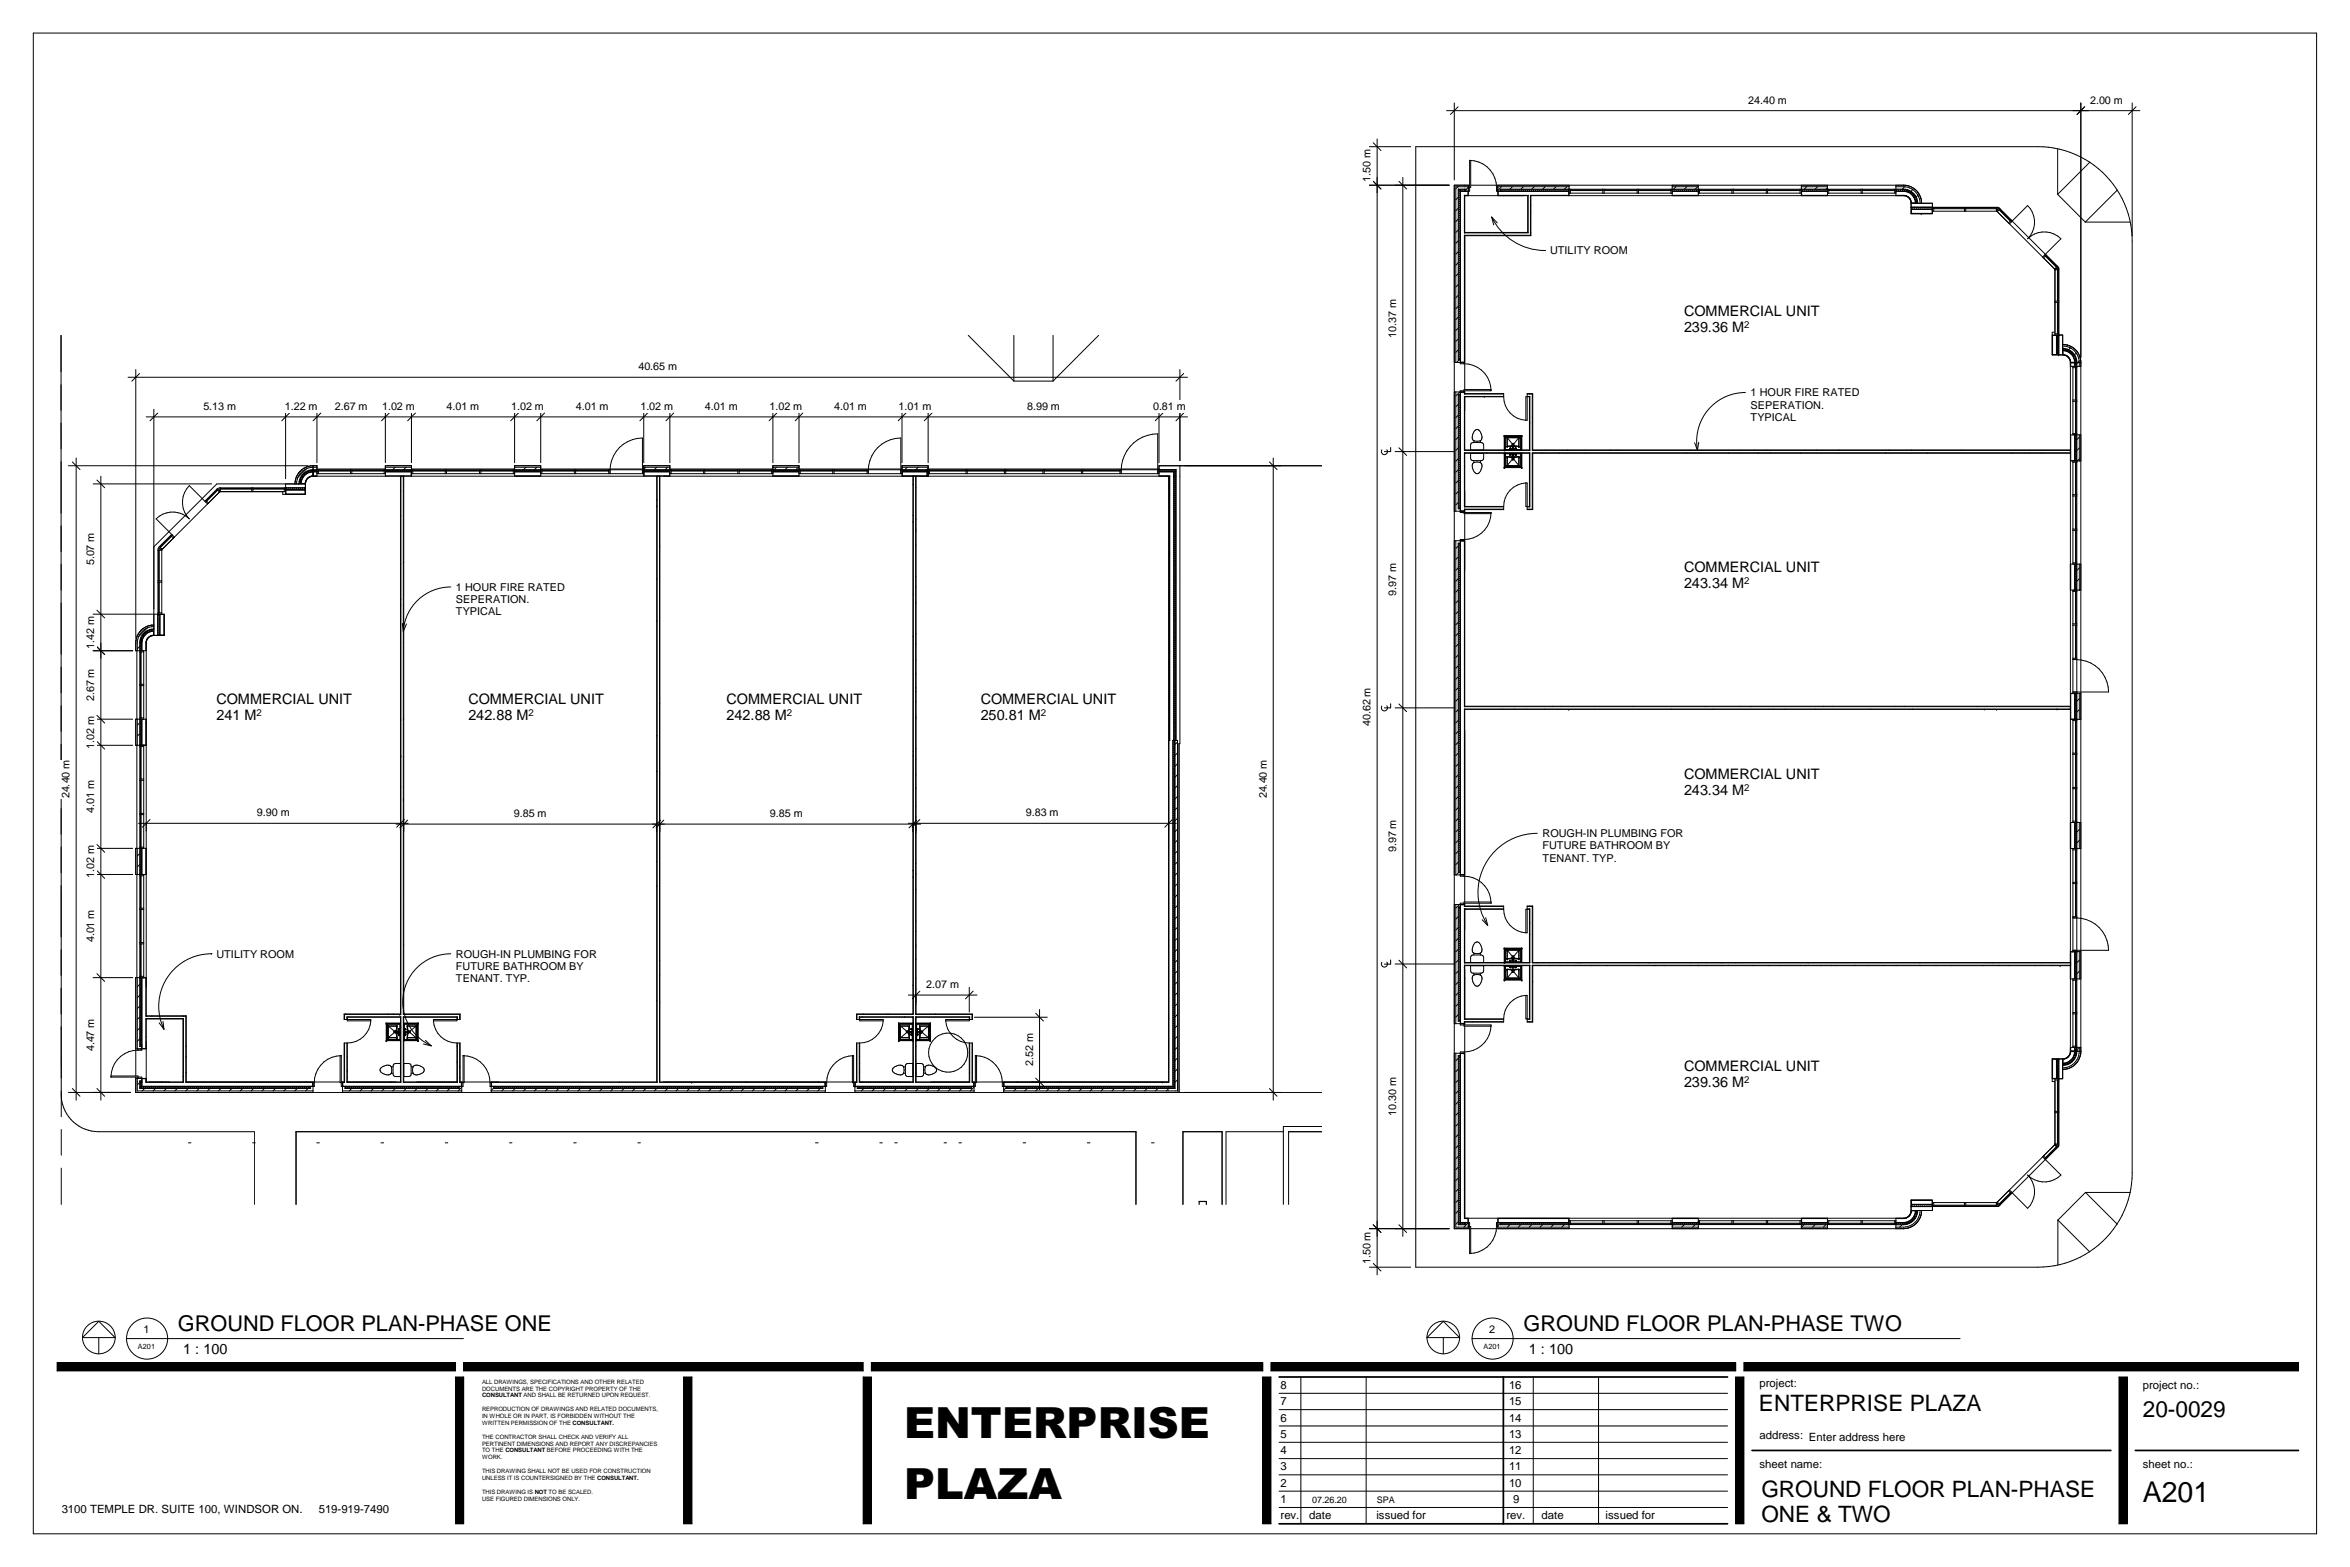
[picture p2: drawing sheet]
<svg xmlns="http://www.w3.org/2000/svg" width="914mm" height="610mm" viewBox="0 0 914 610" stroke-linecap="round" stroke-linejoin="round" font-family="sans-serif">
<defs><g id="words">
<g font-size="16.7">
<text x="351.8" y="559.5">ENTERPRISE</text>
<text x="351.8" y="583.1">PLAZA</text>
</g>
<text font-size="11.1" x="833.8" y="584.5">A201</text>
<g font-size="8.8">
<text x="684.4" y="549">ENTERPRISE PLAZA</text>
<text x="833.8" y="551.3">20-</text>
<text x="846.5" y="551.3">0029</text>
<text x="685.4" y="582.3">GROUND FLOOR PLAN</text>
<text x="782.5" y="582.3">-</text>
<text x="785.4" y="582.3">PHASE</text>
<text x="685.4" y="592.2">ONE &amp; TWO</text>
</g>
<g font-size="8.5">
<text x="69.2" y="517.7">GROUND FLOOR PLAN-PHASE ONE</text>
<text x="592.8" y="517.7">GROUND FLOOR PLAN-PHASE TWO</text>
</g>
<g font-size="5.6">
<text x="655.3" y="122.9">COMMERCIAL UNIT</text>
<text x="655.3" y="129.3">239.36 M</text>
<text x="655.3" y="222.5">COMMERCIAL UNIT</text>
<text x="655.3" y="228.8">243.34 M</text>
<text x="84.2" y="273.9">COMMERCIAL UNIT</text>
<text x="182.2" y="273.9">COMMERCIAL UNIT</text>
<text x="282.7" y="273.9">COMMERCIAL UNIT</text>
<text x="381.6" y="273.9">COMMERCIAL UNIT</text>
<text x="84.2" y="280.3">241 M</text>
<text x="182.2" y="280.3">242.88 M</text>
<text x="282.7" y="280.3">242.88 M</text>
<text x="381.6" y="280.3">250.81 M</text>
<text x="655.3" y="303">COMMERCIAL UNIT</text>
<text x="655.3" y="309.4">243.34 M</text>
<text x="655.3" y="416.7">COMMERCIAL UNIT</text>
<text x="655.3" y="423">239.36 M</text>
<text x="71.3" y="526.8">1 : 100</text>
<text x="594.9" y="526.8">1 : 100</text>
</g>
<g font-size="4.4">
<text x="684.7" y="539.4">project:</text>
<text x="498.3" y="540.3">8</text>
<text x="587.2" y="540.3">16</text>
<text x="833.8" y="540.2">project no.:</text>
<text x="498.3" y="546.7">7</text>
<text x="587.2" y="546.7">15</text>
<text x="498.3" y="553">6</text>
<text x="587.2" y="553">14</text>
<text x="498.3" y="559.3">5</text>
<text x="587.2" y="559.3">13</text>
<text x="684.7" y="559.9">address:</text>
<text x="703.8" y="560.7">Enter address here</text>
<text x="498.3" y="565.7">4</text>
<text x="587.2" y="565.7">12</text>
<text x="498.3" y="572">3</text>
<text x="587.2" y="572">11</text>
<text x="684.7" y="571.1">sheet name:</text>
<text x="833.8" y="571.1">sheet no.:</text>
<text x="498.3" y="578.4">2</text>
<text x="587.2" y="578.4">10</text>
<text x="498.3" y="584.7">1</text>
<text x="588.7" y="584.7">9</text>
<text x="24" y="588.4">3100 TEMPLE DR. SUITE 100, WINDSOR ON.</text>
<text x="124" y="588.4">519-919-7490</text>
<text x="498.3" y="591.1">rev.</text>
<text x="509.4" y="591.1">date</text>
<text x="535.6" y="591.1">issued for</text>
<text x="586.2" y="591.1">rev.</text>
<text x="599.9" y="591.1">date</text>
<text x="624.8" y="591.1">issued for</text>
</g>
<g font-size="4.2">
<text x="680.3" y="40.3">24.40 m</text>
<text x="813.3" y="40.3">2.00 m</text>
<text x="533.3" y="70.9" transform="rotate(-90 533.3 70.9)">1.50 m</text>
<text x="603.1" y="98.9">UTILITY ROOM</text>
<text x="543.3" y="131.4" transform="rotate(-90 543.3 131.4)">10.37 m</text>
<text x="248.4" y="144.1">40.65 m</text>
<text x="681.2" y="154.2">1 HOUR FIRE RATED</text>
<text x="79.1" y="159.5">5.13 m</text>
<text x="110.9" y="159.5">1.22 m</text>
<text x="130.3" y="159.5">2.67 m</text>
<text x="148.7" y="159.5">1.02 m</text>
<text x="173.8" y="159.5">4.01 m</text>
<text x="198.9" y="159.5">1.02 m</text>
<text x="224.1" y="159.5">4.01 m</text>
<text x="249.2" y="159.5">1.02 m</text>
<text x="274.3" y="159.5">4.01 m</text>
<text x="299.4" y="159.5">1.02 m</text>
<text x="324.6" y="159.5">4.01 m</text>
<text x="349.7" y="159.5">1.01 m</text>
<text x="399.7" y="159.5">8.99 m</text>
<text x="448.6" y="159.5">0.81 m</text>
<text x="681.2" y="158.9">SEPERATION.</text>
<text x="681.2" y="163.7">TYPICAL</text>
<text x="36.7" y="220" transform="rotate(-90 36.7 220)">5.07 m</text>
<text x="177.4" y="229.8">1 HOUR FIRE RATED</text>
<text x="543.3" y="231.9" transform="rotate(-90 543.3 231.9)">9.97 m</text>
<text x="177.4" y="234.6">SEPERATION.</text>
<text x="177.4" y="239.4">TYPICAL</text>
<text x="36.7" y="252.4" transform="rotate(-90 36.7 252.4)">1.42 m</text>
<text x="36.7" y="272.8" transform="rotate(-90 36.7 272.8)">2.67 m</text>
<text x="533.3" y="282.5" transform="rotate(-90 533.3 282.5)">40.62 m</text>
<text x="36.7" y="291.3" transform="rotate(-90 36.7 291.3)">1.02 m</text>
<text x="27.1" y="310.6" transform="rotate(-90 27.1 310.6)">24.40 m</text>
<text x="492.9" y="310.6" transform="rotate(-90 492.9 310.6)">24.40 m</text>
<text x="36.7" y="316.4" transform="rotate(-90 36.7 316.4)">4.01 m</text>
<text x="100" y="317.6">9.90 m</text>
<text x="199.9" y="317.9">9.85 m</text>
<text x="299.6" y="317.9">9.85 m</text>
<text x="399.2" y="317.6">9.83 m</text>
<text x="600.2" y="325.7">ROUGH</text>
<text x="615.9" y="325.7">-IN PLUMBING FOR</text>
<text x="543.3" y="331.6" transform="rotate(-90 543.3 331.6)">9.97 m</text>
<text x="600.2" y="330.4">FUTURE BATHROOM BY</text>
<text x="600.2" y="335.2">TENANT. TYP.</text>
<text x="36.7" y="341.5" transform="rotate(-90 36.7 341.5)">1.02 m</text>
<text x="36.7" y="366.6" transform="rotate(-90 36.7 366.6)">4.01 m</text>
<text x="84.2" y="372.6">UTILITY ROOM</text>
<text x="177.4" y="372.6">ROUGH-IN PLUMBING FOR</text>
<text x="177.4" y="377.3">FUTURE BATHROOM BY</text>
<text x="177.4" y="382.1">TENANT. TYP.</text>
<text x="360.4" y="384.4">2.07 m</text>
<text x="36.7" y="409" transform="rotate(-90 36.7 409)">4.47 m</text>
<text x="402" y="414.7" transform="rotate(-90 402 414.7)">2.52 m</text>
<text x="543.3" y="434" transform="rotate(-90 543.3 434)">10.30 m</text>
<text x="533.3" y="491.9" transform="rotate(-90 533.3 491.9)">1.50 m</text>
<text x="55.8" y="518.8">1</text>
<text x="579.4" y="518.8">2</text>
</g>
<g font-size="3.8">
<text x="678.7" y="127.6">2</text>
<text x="678.7" y="227.1">2</text>
<text x="99.8" y="278.6">2</text>
<text x="205.7" y="278.6">2</text>
<text x="306.2" y="278.6">2</text>
<text x="405" y="278.6">2</text>
<text x="678.7" y="307.6">2</text>
<text x="678.7" y="421.3">2</text>
</g>
<g font-size="3.5">
<text x="510.6" y="584.8">07.26.20</text>
<text x="535.8" y="584.8">SPA</text>
</g>
<g font-size="2.9">
<text x="53.7" y="524.8">A201</text>
<text x="577.3" y="524.8">A201</text>
</g>
<g font-size="2.3">
<text x="187.6" y="538.4">ALL DRAWINGS, SPECIFICATIONS AND OTHER RELATED</text>
<text x="187.6" y="541">DOCUMENTS ARE THE COPYRIGHT PROPERTY OF THE</text>
<text x="187.6" y="543.6">CONSULTANT</text>
<text x="203.8" y="543.6">AND SHALL BE RETURNED UPON REQUEST.</text>
<text x="187.6" y="549">REPRODUCTION OF DRAWINGS AND RELATED DOCUMENTS,</text>
<text x="187.6" y="551.6">IN WHOLE OR IN PART, IS FORBIDDEN WITHOUT THE</text>
<text x="187.6" y="554.3">WRITTEN PERMISSION OF THE</text>
<text x="222.8" y="554.3">CONSULTANT.</text>
<text x="187.6" y="559.7">THE CONTRACTOR SHALL CHECK AND VERIFY ALL</text>
<text x="187.6" y="562.4">PERTINENT DIMENSIONS AND REPORT ANY DISCREPANCIES</text>
<text x="187.6" y="565">TO THE CONSULTANT</text>
<text x="187.6" y="567.7">WORK.</text>
<text x="212.8" y="565">BEFORE PROCEEDING WITH THE</text>
<text x="187.6" y="573.1">THIS DRAWING SHALL NOT BE USED FOR CONSTRUCTION</text>
<text x="187.6" y="575.7">UNLESS IT IS COUNTERSIGNED BY THE CONSULTANT.</text>
<text x="187.6" y="581.2">THIS DRAWING IS</text>
<text x="208.1" y="581.2">NOT</text>
<text x="213.5" y="581.2">TO BE SCALED.</text>
<text x="187.6" y="583.9">USE FIGURED DIMENSIONS ONLY.</text>
</g>
</g></defs>
<g fill="none" stroke="#000" stroke-width=".39">
<path d="M376.8 130.5l17.7 17.8M394.5 130.5v17.8M409.7 130.5v17.8M427.5 130.5l-17.8 17.8M23.7 144.6v-14.1l.1 303.9M23.7 149.6v10M394.5 148.3h15.2M23.7 164.6l.1 10M79.7 195l5-5 1.1 1.1-22.9 22.8M80.1 194.6l1 1.1M80.8 196l-7.1-7.1a9.2 9.2 0 0 0 0 12.9 9.2 9.2 0 0 0-13 0l7.2 7.2M84.4 190.3l1 1.1"/>
<path d="M84.5 190.5l.2 .2-4.3 4.3-.1-.2zM85.7 190.3h12.3M85.7 190h12.3M85.7 189.8v1.5M98 189.8v1.5M98.4 190.3h12.2M98.4 190h12.2M98.4 189.8v1.5M110.6 189.8v1.5M111.1 188.3v4M111.3 190.4h7.4M111.3 189.8v2.4h7.4v-2.4"/>
<path d="M111.3 190.5h7.4M111.3 190.7h7.4M111.3 189.8v.7M112.1 189.8v.7M112.9 189.8v.7M113.7 189.8v.7M114.5 189.8v.7M115.3 189.8v.7M116.1 189.8v.7M116.3 188.1v.2M116.6 188h.5M116.7 187.2h.5"/>
<path d="M116.9 189.8v.7M117.3 185.6h.6M117.4 186.4h-.5v1.7M117.7 185v.9M117.7 189.8v.7M117.8 184.8h.7M118.4 184.9l-1.1 1.8-.2 1.4M118.5 184.2v.6M118.5 189.8v.7M118.7 184h.9M118.8 191.8h.1M118.8 189.8h-33.5v1.5h25.8"/>
<path d="M118.8 188.3h-34.4l-24.5 24.4v34.5M118.8 188.3v4h-8.8v-1M119.3 183.6v.6M119.3 182.3l-3.4 3.4M119.4 182.3a6.4 6.4 0 0 0-4 6M119.5 186.2l.1 .1M120.1 183.3v.5M120.2 183.2h1.5M120.9 183v.6M121.7 182.7v2.4a3.1 3.1 0 0 0-3 3h-2.4M121.7 182.7h1.6M121.7 182.7a5.5 5.5 0 0 0-5.4 5.4"/>
<path d="M121.7 183a5.3 5.3 0 0 0-5.2 5.1M121.7 183.5l-1.4 .2-1.9 1.2M121.7 183.6a4.6 4.6 0 0 0-4.5 4.5M121.8 181.2h1.5v4.1M121.8 185.3h333.2v102.7M121.8 181.2a7.1 7.1 0 0 0-7 7.1M121.8 181.2v4.1M121.8 185.3a3 3 0 0 0-3 3M122 183.2h1.3M122 182.7v2.4h1.3M122 183.6h1.3M122 183.5h1.3"/>
<path d="M122 183h1.3M122.5 183v.5M123.2 183v.5M123.3 182.5l-.2 .2M123.3 182.8h26.6M123.3 181.8l-2.3 .1-1.6 .4M123.3 184.3h26.6M123.3 182.5h26.6M123.8 183h12.6M123.8 183.3h12.6M123.8 182.8v1.5M136.4 182.8v1.5"/>
<path d="M136.9 183h12.6M136.9 183.3h12.6M136.9 182.8v1.5M149.5 182.8v1.5M149.9 183.2h10.1M149.9 185.3v-4.1h10.2v4.1M149.9 182.7h10.2M149.9 183.6h10.1M149.9 183.5h10.1M149.9 183h10.1M149.9 181.8h10.2M150.2 183v.5"/>
<path d="M151 183v.5M151.8 183v.5M152.6 183v.5M153.4 183v.5M153.8 181.8l-1 .9M154.2 183v.5M155 183v.5M155.8 183v.5M155.8 185.3v209.2h-21.9v2.1h10.4v.5M156 190.9l-.2 .2M156 185.3v209.3h-21.9v2M156.5 183v.5"/>
<path d="M156.9 186l.1 .1M156.9 185.3v209.3h22v2M157.1 185.3v209.2h21.9v2.1h-10.3v.5M157.4 183v.5M158 181.8l-.9 .9M158.2 183v.5M159 183v.5M159.7 183v.5M160 182.7v2.4h-10.1M160.1 182.8h40.1M160.1 184.3h40.1M160.1 182.5h40.1"/>
<path d="M160.6 183h12.6M160.6 183.3h12.6M160.6 182.8v1.5M173.2 182.8v1.5M173.7 183h12.9M173.7 183.3h12.9M173.7 182.8v1.5M186.6 182.8v1.5M187.1 183h12.6M187.1 183.3h12.6M187.1 182.8v1.5M199.7 182.8v1.5"/>
<path d="M200.2 183.2h10.2M200.2 185.3v-4.1h10.2v4.1M200.2 182.7h10.2M200.2 185.1h10.2M200.2 183.6h10.2M200.2 183.5h10.2M200.2 183h10.2M200.2 181.8h10.2M200.4 181.8l-.2 .1M201 183v.5M201.8 183v.5M202.6 183v.5"/>
<path d="M203.4 183v.5M204.2 183v.5M204.6 181.8l-.9 .9M204.9 183v.5M205.7 183v.5M206.5 183v.5M207.3 183v.5M208.1 183v.5M208.9 181.8l-1 .9M208.9 183v.5M209.7 183v.5M210.4 182.8h40.1"/>
<path d="M210.4 184.3h40.1M210.4 182.5h40.1M210.9 183h12.6M210.9 183.3h12.6M210.9 182.8v1.5M223.5 182.8v1.5M224 182.8v1.5M224 183h12.9M224 183.3h12.9M236.9 182.8v1.5M237.4 183a12.6 12.6 0 0 1 12.6-12.6v13.9M237.4 182.8v1.5"/>
<path d="M250.5 185.3v-4.1h10.1v4.1M250.5 182.7h10.1M250.5 181.8h10.1M250.6 183.2h9.9M250.6 182.7v2.4h9.9v-2.4M250.6 183.6h9.9M250.6 183.5h9.9M250.6 183h9.9M251 183v.5M251.3 181.8l-.8 .8M251.8 183v.5M252.6 183v.5"/>
<path d="M253.3 183v.5M254.1 183v.5M254.9 183v.5M255.5 181.8l-.9 .9M255.5 185.3v235.6M255.6 194.4l.1 .2M255.7 185.3v235.7h-64.4v1.7M255.7 196.9l-.2 .2M255.7 183v.5M256.5 183v.5M256.6 185.3v235.7h64.4v1.7M256.8 185.3v235.6"/>
<path d="M257.3 183v.5M258.1 183v.5M258.9 183v.5M259.7 183v.5M259.8 181.8l-1 .9M260.6 182.8h40.1M260.6 184.3h40.1M260.6 182.5h40.1M261.2 183h12.6M261.2 183.3h12.6M261.2 182.8v1.5M273.8 182.8v1.5"/>
<path d="M274.2 183h12.9M274.2 183.3h12.9M274.2 182.8v1.5M287.1 182.8v1.5M287.6 183h12.6M287.6 183.3h12.6M287.6 182.8v1.5M300.2 182.8v1.5M300.7 183.2h10.2M300.7 185.3v-4.1h10.2v4.1M300.7 182.7h10.2M300.7 185.1h10.2"/>
<path d="M300.7 183.6h10.2M300.7 183.5h10.2M300.7 183h10.2M300.7 181.8h10.2M300.9 183v.5M301.7 183v.5M302.1 181.8l-.9 .9M302.5 183v.5M303.3 183v.5M304.1 183v.5M304.9 183v.5M305.7 183v.5"/>
<path d="M306.4 181.8l-.9 .9M306.5 183v.5M307.3 183v.5M308.1 183v.5M308.9 183v.5M309.7 183v.5M310.4 183v.5M310.6 181.8l-.9 .9M310.9 182.8h40.1M310.9 184.3h40.1M310.9 182.5h40.1M311.4 183h12.6"/>
<path d="M311.4 183.3h12.6M311.4 182.8v1.5M324 182.8v1.5M324.5 183h12.9M324.5 183.3h12.9M324.5 182.8v1.5M337.4 182.8v1.5M337.9 183a12.6 12.6 0 0 1 12.6-12.6v13.9M337.9 182.8v1.5M351 185.3v-4.1h10.1v4.1M351 182.7h10.1M351 181.8h10.1"/>
<path d="M351.1 183.2h10M351.1 182.7v2.4h10M351.1 183.6h10M351.1 183.5h10M351.1 183h9.9M351.7 183v.5M352.5 183v.5M353 181.8l-.9 .9M353.3 183v.5M354.1 183v.5M354.9 183v.5M355.2 185.2v209.3h-21.9v2.1h10.4v.5"/>
<path d="M355.3 188.4l.1 .2M355.4 186.6l-.1 .1M355.4 185.2v209.4h-22v2M355.7 183v.5M356.3 185.2v209.4h21.9v2M356.4 189.8h.1M356.4 185.2v209.3h22v2.1h-10.4v.5M356.4 183v.5M357.3 183v.5M357.3 181.8l-.9 .9M358.1 183v.5M358.8 183v.5"/>
<path d="M359.6 183v.5M360.4 183v.5M360.7 182.7v2.6M360.7 182.8h96.8v105.2M360.8 182.8v2.3M361 182.7v2.4M361.1 182.2l-.5 .5M361.1 184.3h89.9M361.1 182.5h89.9M361.6 183h14.3M361.6 182.8v1.5M361.6 183.3h14.3"/>
<path d="M375.9 182.8v1.5M376.3 183h14.5M376.3 183.3h14.5M376.3 182.8v1.5M390.8 182.8v1.5M391.3 183h14.5M391.3 183.3h14.5M391.3 182.8v1.5M405.8 182.8v1.5M406.3 183h14.5M406.3 183.3h14.5M406.3 182.8v1.5"/>
<path d="M420.8 182.8v1.5M421.3 183h14.5M421.3 183.3h14.5M421.3 182.8v1.5M435.8 182.8v1.5M436.2 183a14.3 14.3 0 0 1 14.3-14.2v15.5M436.2 182.8v1.5M451 183.2h6.5M451 182.7h6.6v105.3M451 185.1h4.2v102.9h-.5M451 183.6h5.7v104.4M451 183.5h5.8v104.5h-.4v134.6h-65.7"/>
<path d="M451.7 182.8v.7M452.5 182.8v.7M453.2 182.8v.7M454 182.8v.7M454.2 185.2l.1 .1M454.7 185.3v235.6h-74.7M454.8 182.8v.7M455.2 192.5l-.2 .2M455.6 182.8v.7M456.4 182.8v.7M456.8 190.4h.7M456.8 184h.7"/>
<path d="M456.8 184.8h.7M456.8 185.6h.7M456.8 186.4h.7M456.8 187.2h.7M456.8 188h.7M456.8 188.8h.7M456.8 189.6h.7M456.8 191.2h.7M456.8 192h.7M456.8 192.7h.7M456.8 193.5h.7M456.8 194.4h.7"/>
<path d="M456.8 195.2h.7M456.8 195.9h.7M456.8 196.7h.7M456.8 197.5h.7M456.8 198.3h.7M456.8 199.1h.7M456.8 199.9h.7M457.2 182.8v240.7h-65.8v-.8M459.1 181.2l-.3 243.8M514.3 181.2h-63.3v4.1M61.5 214h1.4M61.7 214v12"/>
<path d="M62 214v12M62 212.6l-.3 .4 1 1.1 .4-.4M62 212.6l1.1 1.1M66.4 208.3l1.1 1-4.4 4.4M66.4 208.3l-4.4 4.3M66.6 208.4l.2 .2-4.4 4.4-.2-.1zM66.8 207.9l-.4 .4M155.8 200.4l.2 .3M156 219.2l-.1 .2M156.9 218.5l.2 .3M256.7 212.6l.1 .1M355.2 200.5h.1"/>
<path d="M355.4 202.9l-.2 .2M356.4 206.5v.2M356.4 202h.1M356.4 206h.1M356.4 212.1h.1M455.1 215.2h.1M455.1 208.8l-.1 .2M456.8 200.7h.7M456.8 201.5h.7M456.8 202.3h.7M456.8 203.1h.7M456.8 203.9h.7"/>
<path d="M456.8 204.6h.7M456.8 205.4h.7M456.8 206.2h.7M456.8 207.1h.7M456.8 207.8h.7M456.8 208.6h.7M456.8 209.4h.7M456.8 210.2h.7M456.8 211h.7M456.8 211.8h.7M456.8 212.6h.7M456.8 213.4h.7"/>
<path d="M456.8 214.2h.7M456.8 215h.7M456.8 215.8h.7M456.8 216.5h.7M456.8 217.3h.7M456.8 218.1h.7M456.8 218.9h.7M456.8 219.7h.7M59.9 238.9h4v8.3h-4M61.4 239.6h.7M61.4 238.9v8.3M61.4 239.1h2.4v8h-2.4"/>
<path d="M61.5 238.9v-25.4h1.4v25.4M61.5 226h1.4M61.5 238.4h1.4M61.5 226.5h1.4M61.7 226.5v11.9M62 226.5v11.9M62.1 239.1v8M62.3 239.1v8M156 235.5l-.2 .2M255.7 225.3h.1M355.4 231.3l-.1 .1M356.4 224.3h.1"/>
<path d="M356.4 228.3h.1M356.4 234.4h.1M455.2 237.2l-.1 .1M456.8 239.6h.7M456.8 220.5h.7M456.8 221.3h.7M456.8 222.1h.7M456.8 222.9h.7M456.8 223.7h.7M456.8 224.5h.7M456.8 225.3h.7M456.8 226.1h.7"/>
<path d="M456.8 226.9h.7M456.8 227.7h.7M456.8 228.4h.7M456.8 229.2h.7M456.8 230h.7M456.8 230.8h.7M456.8 231.6h.7M456.8 232.4h.7M456.8 233.2h.7M456.8 234h.7M456.8 234.8h.7M456.8 235.6h.7"/>
<path d="M456.8 236.4h.7M456.8 237.2h.7M456.8 238h.7M456.8 238.8h.7M53.3 253.2v26.6M54.4 251.5l-1 .9M54.4 253.6h1.5M54.6 250.7h.5M54.6 251.5h.5M54.6 252.3h.5M54.6 253h.5M54.6 249.9h.5"/>
<path d="M54.7 253.6v12.6M54.7 249.1h.5M54.9 253.6v12.6M54.9 248.3h.6M55 248.1v5.1M55.4 247.5h.6M55.8 246.8v.9M55.8 246.8l-.7 1.2a9.5 9.5 0 0 0-.5 5.2M55.9 253.2v26.6M56 247.4l-.4 .7a8.4 8.4 0 0 0-.5 5.1M56.6 246.1v.6h-.7M56.8 245.9h1"/>
<path d="M57.4 244.3l-3.5 3.4M57.4 245.5v.6M57.4 244.2a6.7 6.7 0 0 0-4 6v3M58.2 245.2v.5M58.5 245.1h1.2M59 245v.5M59 245l-2.1 .8-1.1 1M59 245.5l-1.4 .5-1.6 1.4M59.7 244.7v2.4a3 3 0 0 0-2.9 3.1v3M59.7 244.7a5.5 5.5 0 0 0-5.3 5.5v156.9h.8M59.7 245.6a4.6 4.6 0 0 0-4.5 4.6v3M59.7 244.7h.2"/>
<path d="M59.7 244.9l-.7 .1M59.7 245.4l-.7 .1M59.9 243.2a7 7 0 0 0-7.1 7v3h4.1M59.9 247.2a2.96 2.96 0 0 0-3 3v145.2M59.9 243.8l-2.5 .4M61.4 240.4h.7M61.4 241.1h.7M61.4 241.9h.7M61.4 242.7h.7M61.4 243.5h.7M61.4 244.3h.7M61.4 245.1h.7"/>
<path d="M61.4 245.9h.7M61.4 246.7h.7M62.5 247.1v.1M157 250.1h-.1M157.1 245.8h.1M255.7 241.5l-.1 .2M256.7 256l-.1 .2M355.4 247.6l-.1 .1M356.4 250.7h.1M356.4 246.6h.1M356.4 256.8h.1M455.2 253.4l-.2 .2"/>
<path d="M456.8 250.7h.7M456.8 251.5h.7M456.8 252.3h.7M456.8 253h.7M456.8 240.4h.7M456.8 241.1h.7M456.8 241.9h.7M456.8 242.7h.7M456.8 243.5h.7M456.8 244.3h.7M456.8 245.1h.7M456.8 245.9h.7"/>
<path d="M456.8 246.7h.7M456.8 247.5h.7M456.8 248.3h.7M456.8 249.1h.7M456.8 249.9h.7M456.8 253.8h.7M456.8 254.6h.7M456.8 255.4h.7M456.8 256.2h.7M456.8 257h.7M456.8 257.8h.7M456.8 258.6h.7"/>
<path d="M456.8 259.4h.7M53.4 279.8v10.1M54.4 266.7h1.5M54.4 279.3h1.5M54.4 266.2h1.5M54.6 280h.5M54.6 279.8v10M54.7 266.7v12.6M54.9 266.7v12.6M55 279.8v10M55.1 279.8v10M55.2 279.8v10"/>
<path d="M56.8 279.8v10h-2.4M56.9 279.8h-4.1v10.1h4.1M157 279.5l.1 .2M256.7 273.5l.1 .2M356.3 279.5l.1 .2M356.3 278.4v.1M356.4 269h.1M356.4 273.1h.1M356.4 279.1h.1M356.4 267.5v.1M356.4 262l-.1 .2M456.8 280h.7"/>
<path d="M456.8 260.2h.7M456.8 261h.7M456.8 261.7h.7M456.8 262.6h.7M456.8 263.4h.7M456.8 264.2h.7M456.8 264.9h.7M456.8 265.7h.7M456.8 266.5h.7M456.8 267.3h.7M456.8 268.1h.7M456.8 268.9h.7"/>
<path d="M456.8 269.7h.7M456.8 270.5h.7M456.8 271.3h.7M456.8 272.1h.7M456.8 272.9h.7M456.8 273.7h.7M456.8 274.4h.7M456.8 275.3h.7M456.8 276.1h.7M456.8 276.8h.7M456.8 277.6h.7M456.8 278.4h.7"/>
<path d="M456.8 279.2h.7M53.3 289.9v40.1M54.4 281.2l-1 .9M54.4 285.5l-1 .8M54.4 289.7l-.3 .2M54.4 290.4h1.5M54.6 280.8h.5M54.6 281.6h.5M54.6 282.4h.5M54.6 283.2h.5M54.6 284h.5M54.6 284.8h.5"/>
<path d="M54.6 285.6h.5M54.6 286.3h.5M54.6 287.1h.5M54.6 288h.5M54.6 288.8h.5M54.6 289.5h.5M54.7 290.4v12.7M54.9 290.4v12.7M55.9 289.9v40.1M56.8 281.3v.2M156 294.1h.1M156 280.1l-.1 .2"/>
<path d="M157 294.6l-.1 .2M255.5 299.9l.2 .3M255.7 286.2l-.1 .1M355.3 294l.1 .2M355.4 292.2l-.1 .1M356.4 291.3h.1M356.4 295.4h.1M454.8 288v133h-64.1v1.7M456.5 288.8h.5M456.5 289.5h.5M456.5 290.3h.5M456.5 291.1h.5"/>
<path d="M456.5 291.9h.5M456.5 292.7h.5M456.5 293.5h.5M456.5 294.3h.5M456.5 295.1h.5M456.5 295.9h.5M456.5 296.7h.5M456.5 297.5h.5M456.5 298.2h.5M456.5 299h.5M456.5 299.8h.5M456.5 288v134.7h-66.5v-1.5"/>
<path d="M456.8 280.8h.7M456.8 281.6h.7M456.8 282.4h.7M456.8 283.2h.7M456.8 284h.7M456.8 284.8h.7M456.8 285.6h.7M456.8 286.3h.7M456.8 287.1h.7M456.8 288h.7M458.2 288.7l-1 .9M458.2 292.9l-1 .9"/>
<path d="M458.2 297.1l-1 1M54.4 303.1h1.5M54.4 316.4h1.5M54.4 316.9h1.5M54.4 303.6h1.5M54.7 303.6v12.8M54.7 316.9v12.7M54.9 303.6v12.8M54.9 316.9v12.7M155.8 306l.2 .2M156.9 311h.1M256.7 317l-.1 .1"/>
<path d="M256.7 300.6l-.1 .2M356.4 301.5h.1M356.4 313.6h.1M356.4 317.7h.1M356.4 306.6l-.1 .3M456.5 301.4h.5M456.5 300.7h.5M456.5 302.2h.5M456.5 303h.5M456.5 303.8h.5M456.5 304.6h.5M456.5 305.4h.5"/>
<path d="M456.5 306.2h.5M456.5 307h.5M456.5 307.8h.5M456.5 308.6h.5M456.5 309.4h.5M456.5 310.1h.5M456.5 310.9h.5M456.5 311.7h.5M456.5 312.5h.5M456.5 313.3h.5M456.5 314.1h.5M456.5 314.9h.5"/>
<path d="M456.5 315.7h.5M456.5 316.5h.5M456.5 317.3h.5M456.5 318.1h.5M456.5 318.9h.5M456.5 319.7h.5M458.2 301.4l-1 .9M458.2 305.6l-1 .9M458.2 309.8l-1 1M458.2 314.1l-1 .9M458.2 318.3l-1 .9M53.4 330v10.2"/>
<path d="M54.4 332.1l-1 .9M54.4 336.3l-1 .9M54.4 329.6h1.5M54.6 330.8h.5M54.6 331.6h.5M54.6 332.4h.5M54.6 333.2h.5M54.6 334h.5M54.6 334.7h.5M54.6 335.5h.5M54.6 336.3h.5M54.6 337.1h.5"/>
<path d="M54.6 337.9h.5M54.6 338.7h.5M54.6 339.5h.5M54.6 330v10.2M55 330v10.2M55.1 330v10.2M55.2 330v10.2M56.8 330v10.2M56.9 330h-4.1v10.2h4.1M155.8 329.1h.1M255.6 335.1l-.1 .1M355.2 338.6l.1 .2"/>
<path d="M356.3 324.2h.1M356.4 323l-.1 .1M356.4 323.8h.1M356.4 336h.1M456.5 330.8h.5M456.5 331.6h.5M456.5 332.4h.5M456.5 333.2h.5M456.5 334h.5M456.5 334.7h.5M456.5 335.5h.5M456.5 336.3h.5"/>
<path d="M456.5 337.1h.5M456.5 337.9h.5M456.5 338.7h.5M456.5 339.5h.5M456.5 329.2h.5M456.5 320.5h.5M456.5 321.3h.5M456.5 322.1h.5M456.5 322.8h.5M456.5 323.6h.5M456.5 324.4h.5M456.5 325.2h.5"/>
<path d="M456.5 326h.5M456.5 326.8h.5M456.5 327.6h.5M456.5 328.4h.5M456.5 330h.5M458.2 326.8l-1 .9M458.2 331l-1 1M458.2 335.3l-1 .9M458.2 322.6l-1 .9M458.2 339.5l-1 .9M53.3 340.2v40.1M54.4 353.8h1.5"/>
<path d="M54.4 340.7h1.5M54.4 353.3h1.5M54.7 340.7v12.6M54.7 353.8v12.9M54.9 340.7v12.6M54.9 353.8v12.9M55.9 340.2v40.1M155.8 350.7l.1 .1M157 355.6l-.1 .1M255.5 344.6l.2 .2M355.3 341.1l-.1 .1M356.4 340.1h.1"/>
<path d="M356.4 346.1h.1M356.4 358.3h.1M454.7 351.6v.1M456.5 340.3h.5M456.5 341.1h.5M456.5 341.9h.5M456.5 342.7h.5M456.5 343.5h.5M456.5 344.3h.5M456.5 345.1h.5M456.5 345.9h.5M456.5 346.6h.5"/>
<path d="M456.5 347.4h.5M456.5 348.2h.5M456.5 349h.5M456.5 349.8h.5M456.5 350.6h.5M456.5 351.4h.5M456.5 352.2h.5M456.5 353h.5M456.5 353.8h.5M456.5 354.6h.5M456.5 355.4h.5M456.5 356.2h.5"/>
<path d="M456.5 357h.5M456.5 357.8h.5M456.5 358.5h.5M456.5 359.3h.5M458.2 343.8l-1 .9M458.2 348l-1 1M458.2 352.3l-1 .9M458.2 356.5l-1 .9M54.4 367.2h1.5M54.4 379.8h1.5M54.4 366.7h1.5M54.7 367.2v12.6"/>
<path d="M54.9 367.2v12.6M157.1 367.6l-.1 .1M256.6 379l.2 .3M256.7 361.6l-.1 .1M356.4 373v.2M356.4 362.4h.1M356.4 368.5h.1M356.4 367.6l-.1 .2M454.7 372.8v.1M456.5 360.1h.5M456.5 360.9h.5M456.5 361.7h.5"/>
<path d="M456.5 362.5h.5M456.5 363.3h.5M456.5 364.1h.5M456.5 364.9h.5M456.5 365.7h.5M456.5 366.5h.5M456.5 367.3h.5M456.5 368h.5M456.5 368.9h.5M456.5 369.7h.5M456.5 370.5h.5M456.5 371.2h.5"/>
<path d="M456.5 372h.5M456.5 372.8h.5M456.5 373.6h.5M456.5 374.4h.5M456.5 375.2h.5M456.5 376h.5M456.5 376.8h.5M456.5 377.6h.5M456.5 378.4h.5M456.5 379.2h.5M456.5 379.9h.5M458.2 360.7l-1 1"/>
<path d="M458.2 365l-1 .9M458.2 377.7l-1 .9M458.2 369.2l-1 .9M458.2 373.5l-1 .9M23.8 399.5v19.9M53.4 380.3v27.8M54.4 382.9l-1 1M54.4 387.2l-1 .9M54.4 391.5l-1 .8M54.4 395.7l-1 .9M54.4 399.9l-1 1M54.4 380.4h2.4v15h15.5v25.6h49.4v1.7"/>
<path d="M54.6 380.7h.5M54.6 381.6h.5M54.6 382.4h.5M54.6 383.1h.5M54.6 383.9h.5M54.6 384.7h.5M54.6 385.5h.5M54.6 386.3h.5M54.6 387.1h.5M54.6 387.9h.5M54.6 388.7h.5M54.6 389.5h.5"/>
<path d="M54.6 390.3h.5M54.6 391.1h.5M54.6 391.8h.5M54.6 392.6h.5M54.6 393.4h.5M54.6 394.3h.5M54.6 395h.5M54.6 395.8h.5M54.6 396.6h.5M54.6 397.4h.5M54.6 398.2h.5M54.6 399h.5"/>
<path d="M54.6 399.8h.5M54.6 380.4v26.5h.6M55 380.4v26.5M55.1 380.4l.1 28.2h-1.5M55.2 380.4v27.5M56.8 382.1v.1M56.9 395.2h15.6v25.7M56.9 380.3h-4.1v38.3M56.9 396.2v24.7h14.5M56.9 396.4h14.3v24.5M59.1 395.2l-.1 .2M134.5 394.5v.1"/>
<path d="M135 396.6v-1h21v25.4h-21v-15.2M144.3 397.1h-9.2v-1.4h20.7v25.2M144.3 397.1a9.1 9.1 0 0 1-9.2 8.7M150.3 398h.1M150.3 398h5.5M150.3 398v6.8M150.3 398l.2 .2M150.4 398.1h.1M150.4 398.1h5.4M150.4 398.1v6.6M150.5 398.2h.1M150.5 398.2h5.3"/>
<path d="M150.5 398.2v6.4M150.7 398.4h5v6.1h-5zM151 399.1h.1M151 394.5l-.1 .1M151 399.1h3.5M153 394.5l.1 .1M154.4 399.1h.1M154.4 399.2l-.3 1.7M154.5 399.1h.1M154.5 399.1v4.7M155.6 394.6h.1M155.8 398h.1"/>
<path d="M156 399.6v.1M156.9 385l.2 .3M157.1 398h.1M157.1 398.1h5.4M157.1 383.8l-.1 .3M157.1 398h5.6M157.1 398.2h5.3M157.3 398.4h5v6.1h-5zM158.5 399.1h.1M158.5 399.2h3.4M158.5 399.1v4.6M158.5 399.2l.3 1.7"/>
<path d="M161.9 399.1h.1M161.9 399.1v4.6M161.9 399.2l-2.4 2M162 399.1h.1M162 399.1h-.1M162.4 398.2v6.4M162.5 398.2h.1M162.5 398.2h-.1M162.5 398.1h.1M162.5 398.1v6.6M162.6 398.1h-.1M162.7 398h.1"/>
<path d="M162.7 398v6.8M168.7 397.1h9.1v-1.4h-20.7v25.2M168.7 397.1a9.1 9.1 0 0 0 9.1 8.7M178 396.6v-1h-21.1v25.4h21.1v-15.2M255.5 389.3l.1 .1M256.8 389.9l-.1 .2M334.3 396.6v-1h21.1v25.4h-21.1v-15.2M335.6 395.6l-.1 .1M335.9 394.5l.1 .1M343.7 397.1h-9.2v-1.4h20.7v25.2M343.7 397.1a9.2 9.2 0 0 1-9.2 8.7M345.6 394.5h.1"/>
<path d="M349.6 398h.1M349.6 398h5.6M349.6 398v6.8M349.7 398v.1M349.7 398.1h.1M349.8 398.2h.1M349.8 398.1v6.6M349.8 398.2h5.4M350.1 398.4h4.9v6.1h-4.9zM350.3 399.1v4.7M350.4 399.1h3.4M350.4 399.1h.1"/>
<path d="M350.4 399.2l2.4 2M352 395.6l-.1 .1M353.8 399.1h.1M353.8 399.2l-.3 1.7M353.9 399.1v4.7M355.2 398h.1M355.2 398.1l-5.4 .1M355.2 383.2l.1 .2M356.4 384.7h.1M356.4 380.7h.1M356.4 390.8h.1M356.4 398h.1"/>
<path d="M356.4 398.1h5.5M356.4 395.9v.2M356.4 398h5.6M356.4 398.2h5.4M356.7 398.4h4.9v6.1h-4.9zM357.8 399.1v4.7M357.8 399.1h.1M357.8 399.1h3.5M357.9 399.2l.3 1.7M361.3 399.1h.1M361.3 399.2l-2.4 2M361.4 399.1v4.7"/>
<path d="M361.9 398.1h.1M361.9 398.1v6.6M362 398.1h-.1M362 398v.1M362 398h.1M362 398v6.8M364 394.5l.1 .1M368 397.1h9.1v-1.4h-20.7v25.2M368 397.1l.9 3.4 .8 1.5M377.3 396.6v-1h-21v25.4h21v-15.2M454.8 396.2l-.1 .2M456.5 380.7h.5"/>
<path d="M456.5 381.6h.5M456.5 382.4h.5M456.5 383.1h.5M456.5 383.9h.5M456.5 384.7h.5M456.5 385.5h.5M456.5 386.3h.5M456.5 387.1h.5M456.5 387.9h.5M456.5 388.7h.5M456.5 389.5h.5M456.5 390.3h.5"/>
<path d="M456.5 391.1h.5M456.5 391.8h.5M456.5 392.6h.5M456.5 393.4h.5M456.5 394.3h.5M456.5 395h.5M456.5 395.8h.5M456.5 396.6h.5M456.5 397.4h.5M456.5 398.2h.5M456.5 399h.5M456.5 399.8h.5"/>
<path d="M458.2 381.9l-1 1M458.2 386.2l-1 .9M458.2 390.4l-1 .9M458.2 394.6l-1 1M458.2 398.9l-1 .9M43.2 419h12l-.1 3.7h67.2v-1.5M43.2 419v-.4h10.5v.9M52.8 419v6h461.5M52.8 408.1h4.1M52.8 419.5h4.1M53.4 419.5v4.9h68.4M53.7 408.1v.5"/>
<path d="M53.7 408.6a10.4 10.4 0 0 0-10.5 10.4M54.4 404.2l-1 .9M54.6 400.6h.5M54.6 401.4h.5M54.6 402.2h.5M54.6 403h.5M54.6 403.8h.5M54.6 404.5h.5M54.6 405.3h.5M54.6 406.1h.5M55.1 406.4h.1M55.2 407.6l-.5 .5"/>
<path d="M55.2 407.9h1.6v-11.7h14.6v24.8h-14.6v-1.3h-1.6M55.2 419.7v2.9h66.5M56.7 419.6v.1M71.3 418.7l-.1 .2M72.3 407h.2M72.3 411.1h.2M72.3 417.2h.2M132.8 410.7h-.5v10.5h1M132.8 410.7v12h47.4v-12M132.8 410.7a10.5 10.5 0 0 0-10.5 10.5M134.1 405.8v15.2h-.7l-.1 1.7M135.1 411.1h.1"/>
<path d="M135.1 419.2h.1M135.1 416.3h.1M135.1 405.8v15.1M135.1 405.8h-1.2v15.1M150.3 404.8h.1M150.3 404.8h5.5M150.4 404.7h.1M150.4 404.7h5.4M150.5 404.7h.1M150.5 404.6h5.3M150.5 404.6l-.2 .2M151 403.8h.1"/>
<path d="M151 403.7h.1M151 403.7h3.5M151 403.7v.1M152.2 415a2.85 2.85 0 0 0-4.3 1.4 3.4 3.4 0 0 0 3.8 1.6l.5-.4M152.2 415l.2 1-.2 1.6M152.2 415h.8M153 417.5l-.8 .1M153.5 401.2l-2.5-2.1v4.6l2.5-2M153.5 401.7l.6 .3M153.5 401.2l-.3 .2 .3 .3M153.6 401.3h.2M153.6 401.6h.1"/>
<path d="M153.7 401.2v.4l.1-.3M153.8 401.2v.1M153.8 401.6h.1M154.1 400.9v1.1M154.1 400.9l-.6 .3M154.1 402l.3 1.7M154.4 401.4h.1M154.4 401.2h.1M154.4 401.6h.1M154.4 401.2v.1M154.4 401.6v.1M154.4 403.7h.1"/>
<path d="M154.5 403.8h.1M155.1 401.5h.1M155.1 401.3h.1M155.1 400.5h.1M155.1 400.3h.1M155.1 402.5h.1M155.1 402.3h.1M155.1 402.3h.3l-.2 .3M155.1 400.3h.3M155.1 401.5l.2 .1M155.1 401.3v.2M155.1 400.3v.2"/>
<path d="M155.1 402.3v.2M155.1 400.5l.1 .1M155.1 402.5l.1 .1M155.2 400.6h.1M155.2 401.3h.1M155.2 400.3h.2l-.2 .3M155.2 401.3h-.1M155.2 401.3l.2 .2-.2 .1M155.2 402.6h.1M155.3 402.6h-.1M155.4 401.5l-.1 .1M155.8 404.8h.1"/>
<path d="M155.8 413.7l-2.4 .2-.4 .8 .1 3.6 .8 .5h1.9M157.1 412.3h.1M157.1 404.8h.1M157.1 404.6h5.3M157.1 413.7l2.4 .2 .5 .8-.1 3.6-.9 .5h-1.9M157.1 404.8h5.6M157.1 404.7h5.4M157.6 402.5h.1M157.6 402.3v.2M157.6 402.5h.2M157.6 401.5l.1 .1M157.6 402.3h.1"/>
<path d="M157.6 400.6h.1M157.7 401.2l.2 .3h-.4l.3-.2M157.7 401.2l-.1 .1M157.7 402.3l.1 .2M157.7 400.3h-.1M157.7 402.6h.1M157.8 400.6l-.3-.3h.4l-.2 .3M157.8 400.3h.1M157.8 402.5h.1M157.8 401.5v.1M158.5 403.8h.1M158.5 403.7h.1"/>
<path d="M158.5 403.7h3.4M158.5 403.7v.1M158.5 401.4h.1M158.5 401.2h.1M158.5 401.6h.1M158.5 401.2v.1M158.5 401.6v.1M158.8 400.9l.7 .3M158.8 400.9v1.1M158.8 402l-.3 1.7M159 401.5h.1M159.1 401.3l-.1 .1"/>
<path d="M159.2 401.2l-.1 .1M159.3 401.2l.1 .3-.3 .1M159.3 401.6h.1M159.4 401.3h-.3v.3M159.4 401.3h.1M159.5 401.7l-.7 .3M159.5 401.7l2.4 2M159.5 401.2v.5M160 417.5l.8 .1M160.8 415l-.3 1 .3 1.6M160.8 415a2.8 2.8 0 0 1 4.3 1.4 3.4 3.4 0 0 1-3.8 1.6l-.5-.4M160.8 415h-.8"/>
<path d="M161.9 403.7h.1M161.9 403.7l.1 .1M162 403.8h.1M162.4 404.6l.1 .1M162.5 404.7h.1M162.5 404.7l.1 .1M162.7 404.8h.1M177.8 407h.2M177.8 413.1h.2M177.8 405.8h1.2v15.1M177.8 405.8v15.1M178.9 414.9h.1"/>
<path d="M178.9 405.8v15.2h.6v1.7M178.9 415.1v.1M179 419.2v.1M180.2 410.7h.4v10.5h-.9M180.2 410.7a10.5 10.5 0 0 1 10.5 10.5M332.1 410.7h-.4v10.5h1M332.1 410.7v12h47.4v-12M332.1 410.7a10.5 10.5 0 0 0-10.5 10.5M333.4 405.8v15.2h-.6v1.7M334.3 411.1h.1M334.3 417.2h.1M334.4 416.2l.1 .2"/>
<path d="M334.5 413.6l-.1 .3M334.5 405.8h-1.2v15.1M334.5 405.8v15.1M349.6 404.8h.1M349.6 404.8h5.6M349.8 404.7h.1M349.8 404.7h5.4M349.8 404.7l-.1 .1M349.8 404.6h5.4M350.4 403.7h.1M350.4 403.7h3.4M351.5 415l.3 1-.3 1.6"/>
<path d="M351.5 415a2.85 2.85 0 0 0-4.3 1.4 2.97 2.97 0 0 0 4.3 1.2M351.5 415h.8M352.3 417.5l-.8 .1M352.8 401.7l-2.4 2M352.8 401.7l.7 .3M352.8 401.2l-.2 .2 .2 .3M352.9 401.5l.3 .1M352.9 401.6h.1M353 401.2v.1M353.1 401.2v.1M353.2 401.3l-.3 .2M353.2 401.4v.1"/>
<path d="M353.2 401.3v.1M353.2 401.5v.1M353.5 400.9l-.7 .3M353.5 402l.3 1.7M353.5 400.9v1.1M353.7 401.4h.1M353.7 401.3h.1M353.7 401.2h.1M353.7 401.7h.1M353.7 401.6h.1M353.7 401.2v.1M353.7 401.6v.1"/>
<path d="M353.8 401.4h.1M353.8 401.2h.1M353.8 401.6h.1M353.8 403.7h.1M354.5 401.3h.1M354.5 400.3l.3 .2M354.5 400.5h.1M354.5 402.3h.1M354.5 402.5h.1M354.5 400.3l.1 .3M354.5 402.5l.2 .1M354.5 401.5l.2 .1"/>
<path d="M354.5 400.6h.2M354.5 401.3h.2M354.6 401.2l.1 .1M354.6 401.2l-.1 .3M354.7 402.6h-.1M354.7 400.3h-.2M354.7 400.6h-.1M354.7 401.3h.1M354.7 402.3h.1M354.7 400.3h.1M354.7 401.5v.1M354.8 400.5l-.1 .1"/>
<path d="M354.8 402.5l-.1 .1M354.8 401.3v.1M354.8 401.4l-.3 .1M354.8 402.4l-.3 .1M354.8 402.4v.1M354.8 400.5h.1M354.8 402.5h.1M355.2 404.8h.1M355.2 413.7l-2.4 .2-.5 .8 .1 3.6 .8 .5h2M356.3 417.6l.1 .3M356.4 403h.1M356.4 407h.1"/>
<path d="M356.4 413.1h.1M356.4 404.8h.1M356.4 404.6h5.4M356.4 404.8h5.6M356.4 404.7h5.5M356.4 413.7l2.5 .2 .5 .8-.2 3.6-.8 .5h-2M356.9 401.4v.1M356.9 402.4v.1M356.9 401.5h.1M356.9 401.3h.1M356.9 400.5h.1M356.9 400.3h.1"/>
<path d="M356.9 402.5h.1M356.9 402.3h.1M356.9 400.5l.2 .1M356.9 401.3h.3M356.9 401.5h.3M356.9 400.3v.2M356.9 400.3h.3M356.9 402.3h.3M356.9 402.5l.2 .1M357 401.3h.1M357 400.3h.2M357 400.6h.1"/>
<path d="M357 402.6h.1M357.1 400.6h-.1M357.1 402.6h-.1M357.2 401.3h.1M357.2 400.5h.1M357.2 400.5l-.1 .1M357.2 402.3h.1M357.2 402.5h.1M357.2 402.5l-.1 .1M357.2 400.3v.2M357.2 401.3v.2M357.2 402.3v.2"/>
<path d="M357.2 401.5l-.2 .1M357.8 403.7h.1M357.8 403.7h3.5M357.9 401.4h.1M357.9 401.2h.1M357.9 401.6h.1M358.2 400.9l.7 .3M358.2 400.9v1.1M358.2 402l-.3 1.7M358.5 401.6h.1M358.5 401.3h.1M358.5 401.3h.2"/>
<path d="M358.5 401.6h.2M358.5 401.3v.3M358.6 401.2l.2 .3M358.8 401.5l-.1 .1M358.9 401.7l-.7 .3M358.9 401.7l2.4 2M358.9 401.2l.2 .2-.2 .3M359.4 417.5l.7 .1M360.1 415a2.85 2.85 0 0 1 4.3 1.4 3.5 3.5 0 0 1-3.8 1.6l-.5-.4M360.1 415l-.2 1 .2 1.6M360.1 415h-.7M361.3 403.7h.1"/>
<path d="M361.9 404.7h.1M361.9 404.7l.1 .1M362 404.8h.1M369.7 402a9.1 9.1 0 0 0 7.4 3.8M377.1 405.8h1.3v15.1M377.1 405.8v15.1M377.2 417.3l.1 .2M377.3 412.6l-.1 .2M378.2 405.8v15.2h.7v1.7M379.5 410.7h.5v10.5h-1M379.5 410.7a10.5 10.5 0 0 1 10.5 10.5M454.7 412.6h.1"/>
<path d="M456.5 400.6h.5M456.5 401.4h.5M456.5 402.2h.5M456.5 403h.5M456.5 403.8h.5M456.5 404.5h.5M456.5 405.3h.5M456.5 406.1h.5M456.5 417.2h.5M456.5 406.9h.5M456.5 407.7h.5M456.5 408.5h.5"/>
<path d="M456.5 409.3h.5M456.5 410.1h.5M456.5 410.9h.5M456.5 411.7h.5M456.5 412.5h.5M456.5 413.3h.5M456.5 414.1h.5M456.5 414.9h.5M456.5 415.7h.5M456.5 416.4h.5M456.5 418h.5M456.5 418.8h.5"/>
<path d="M456.5 419.6h.5M458.2 403.1l-1 1M458.2 407.4l-1 .9M458.2 415.8l-1 1M458.2 411.6l-1 .9M23.8 439.4v10M23.8 425.7a14.5 14.5 0 0 0 14.5 14.6h60.7v28.2M54.4 421.1l-1 .9M54.6 421.2h.5M54.6 422h.5M54.6 422.8h66M55 420.7v2.5"/>
<path d="M55.1 420.9h.1M55.2 420.3l-.2 .2M55.2 420.5h-.8v3h66.5v-.8M55.2 420.7h-.6v2.5h66v-.5M55.8 422.7v.5M56.3 423.5l-1 .9M56.6 422.7v.5M57.4 422.7v.5M58.1 421h.1M58.2 422.7v.5M59 422.7v.5M59.8 422.7v.5"/>
<path d="M60.5 423.5l-.9 .9M60.6 422.7v.5M61.4 422.7v.5M62.2 422.7v.5M62.9 422.7v.5M63 420.9l-.1 .1M63.8 422.7v.5M64.6 422.7v.5M64.7 423.5l-.9 .9M65.4 422.7v.5M66.1 422.7v.5M66.9 422.7v.5"/>
<path d="M67.7 422.7v.5M68.5 422.7v.5M69 423.5l-1 .9M69.3 422.7v.5M70.1 422.7v.5M70.9 422.7v.5M71.7 422.7v.5M72.3 420.9h60M72.5 422.7v.5M73.2 423.5l-.9 .9M73.3 422.7v.5M74.1 422.7v.5"/>
<path d="M74.8 422.7v.5M75.6 422.7v.5M76.5 422.7v.5M77.3 422.7v.5M77.4 423.5l-.9 .9M78 422.7v.5M78.8 422.7v.5M79.6 422.7v.5M80.4 422.7v.5M81.2 422.7v.5M81.7 423.5l-.9 .9M82 422.7v.5"/>
<path d="M82.8 422.7v.5M83.6 422.7v.5M84.4 422.7v.5M85.2 422.7v.5M85.9 423.5l-.9 .9M86 422.7v.5M86.7 422.7v.5M87.5 422.7v.5M88.3 422.7v.5M89.2 422.7v.5M89.9 422.7v.5M90.2 423.5l-1 .9"/>
<path d="M90.7 422.7v.5M91.5 422.7v.5M92.3 422.7v.5M93.1 422.7v.5M93.9 422.7v.5M94.4 423.5l-.9 .9M94.7 422.7v.5M95.5 422.7v.5M96.3 422.7v.5M97.1 422.7v.5M97.9 422.7v.5M98.6 423.5l-.9 .9"/>
<path d="M98.6 422.7v.5M99.4 422.7v.5M100.2 422.7v.5M101 422.7v.5M101.8 422.7v.5M102.6 422.7v.5M102.9 423.5l-.9 .9M103.4 422.7v.5M104.2 422.7v.5M105 422.7v.5M105.8 422.7v.5M106.6 422.7v.5"/>
<path d="M107.1 423.5l-.9 .9M107.4 422.7v.5M108.2 422.7v.5M109 422.7v.5M109.8 422.7v.5M110.6 422.7v.5M111.3 422.7v.5M111.4 423.5l-1 .9M112.1 422.7v.5M112.9 422.7v.5M113.7 422.7v.5M114.5 422.7v.5"/>
<path d="M115.3 422.7v.5M115.6 423.5l-.9 .9M116.1 422.7v.5M116.9 422.7v.5M117.7 422.7v.5M118.5 422.7v.5M119.3 422.7v.5M119.3 420.9v.1M119.8 423.5l-.9 .9M120.1 422.7v.5M120.1 422.7h.1M121.8 421.2h.5"/>
<path d="M121.8 420.9v4.1M132.8 420.9h1.3M133.3 420.9v4.1M133.3 424.4h46.4M133.4 422.6h46.1M134.2 422.7v.8h44.5v-.8M134.5 422.8h44M134.5 422.7v.5h44v-.5M135 422.7h.1M135 420.9h21M135.1 422.7v.5M135.4 420.9l.1 .1"/>
<path d="M135.9 422.7v.5M136.7 422.7v.5M136.8 423.5l-.9 .9M137.5 422.7v.5M138.3 422.7v.5M139.1 422.7v.5M139.9 422.7v.5M140.7 422.7v.5M141.1 423.5l-1 .9M141.5 422.7v.5M142.3 422.7v.5M143.1 422.7v.5"/>
<path d="M143.9 422.7v.5M144.7 422.7v.5M145.3 423.5l-.9 .9M145.5 422.7v.5M146.3 422.7v.5M147 422.7v.5M147.8 422.7v.5M148.6 422.7v.5M149.4 422.7v.5M149.5 423.5l-.9 .9M150.2 422.7v.5M151 422.7v.5"/>
<path d="M151.8 422.7v.5M152.1 420.9l-.1 .1M152.6 422.7v.5M153.4 422.7v.5M153.8 423.5l-1 .9M154.2 422.7v.5M155 422.7v.5M155.8 422.7v.5M156.5 422.7v.5M156.9 420.9h21.1M157.4 422.7v.5M158 423.5l-.9 .9"/>
<path d="M158.2 422.7v.5M159 422.7v.5M159.7 422.7v.5M160.5 422.7v.5M161.3 422.7v.5M162.1 422.7v.5M162.3 423.5l-1 .9M162.9 422.7v.5M163.6 421h.1M163.7 422.7v.5M164.5 422.7v.5M165.3 422.7v.5"/>
<path d="M166.1 422.7v.5M166.5 423.5l-.9 .9M166.9 422.7v.5M167.7 422.7v.5M168.4 422.7v.5M169.2 422.7v.5M170.1 422.7v.5M170.7 423.5l-.9 .9M170.9 422.7v.5M171.6 422.7v.5M172.4 422.7v.5M173.2 422.7v.5"/>
<path d="M174 422.7v.5M174.8 422.7v.5M175 423.5l-1 .9M175.6 422.7v.5M176.4 422.7v.5M177.2 422.7v.5M178 422.7v.5M178.9 420.9h1.3M179.7 423l-1.4 1.4M179.7 420.9v4.1M180.6 420.9h75.1M190.7 421.2h.4"/>
<path d="M190.7 421.2v1.5h130.9v-1.5M191.1 420.9v4.1M191.1 424.4h130M191.2 422.2l-.1 .1M191.3 422.6h129.7M192.1 423.3l-1 .9M192.1 422.7v.8h128.1v-.8M192.3 422.8h127.7M192.3 422.7v.5h127.7v-.5M192.8 422.7h.1M193 422.7v.5M193.8 422.7v.5"/>
<path d="M194.6 422.7v.5M195.4 422.7v.5M196.2 423.5l-1 .9M196.2 422.7v.5M197 422.7v.5M197.8 422.7v.5M198.6 422.7v.5M199.4 422.7v.5M200.2 422.7v.5M200.4 423.5l-.9 .9M201 422.7v.5M201.8 422.7v.5"/>
<path d="M202.6 422.7v.5M203.4 422.7v.5M204.2 422.7v.5M204.6 423.5l-.9 .9M204.9 422.7v.5M205.7 422.7v.5M206.5 422.7v.5M207.3 422.7v.5M208.1 422.7v.5M208.9 423.5l-1 .9M208.9 422.7v.5M209.7 422.7v.5"/>
<path d="M210.5 422.7v.5M211.3 422.7v.5M212.1 422.7v.5M212.9 422.7v.5M213.1 423.5l-.9 .9M213.7 422.7v.5M214.5 422.7v.5M215.3 422.7v.5M216.1 422.7v.5M216.8 422.7v.5M217.4 423.5l-.9 .9M217.6 422.7v.5"/>
<path d="M218.4 422.7v.5M219.2 422.7v.5M220 422.7v.5M220.8 422.7v.5M221.6 423.5l-.9 .9M221.6 422.7v.5M222.4 422.7v.5M223.2 422.7v.5M224 422.7v.5M224.8 422.7v.5M225.6 422.7v.5M225.8 423.5l-.9 .9"/>
<path d="M226.4 422.7v.5M227.2 422.7v.5M228 422.7v.5M228.7 422.7v.5M229.5 422.7v.5M230.1 423.5l-.9 .9M230.3 422.7v.5M231.1 422.7v.5M231.9 422.7v.5M232.7 422.7v.5M233.5 422.7v.5M234.3 423.5l-.9 .9"/>
<path d="M234.3 422.7v.5M235.1 422.7v.5M235.9 422.7v.5M236.7 422.7v.5M237.5 422.7v.5M238.3 422.7v.5M238.5 423.5l-.8 .9M239.1 422.7v.5M239.9 422.7v.5M240.7 422.7v.5M241 420.9v.1M241.4 422.7v.5"/>
<path d="M242.2 422.7v.5M242.8 423.5l-.9 .9M243 422.7v.5M243.8 422.7v.5M244.6 422.7v.5M245.4 422.7v.5M246.2 422.7v.5M247 422.7v.5M247.1 423.5l-1 .9M247.8 422.7v.5M248.6 422.7v.5M249.4 422.7v.5"/>
<path d="M250.1 422.7v.5M251 422.7v.5M251.3 423.5l-.9 .9M251.8 422.7v.5M252.6 422.7v.5M253.3 422.7v.5M254.1 422.7v.5M254.9 422.7v.5M255.5 423.5l-.9 .9M255.7 422.7v.5M256.5 422.7v.5M256.6 420.9h75.1"/>
<path d="M257.3 422.7v.5M258.1 422.7v.5M258.9 422.7v.5M259.7 422.7v.5M259.8 423.5l-1 .9M260.5 422.7v.5M261.3 422.7v.5M262 422.7v.5M262.8 422.7v.5M263.7 422.7v.5M264 423.5l-.9 .9M264.5 422.7v.5"/>
<path d="M265.2 422.7v.5M266 422.7v.5M266.8 422.7v.5M267.6 422.7v.5M268.2 423.5l-.9 .9M268.4 422.7v.5M269.2 421h.1M269.2 422.7v.5M270 422.7v.5M270.8 422.7v.5M271.6 422.7v.5M272.4 422.7v.5"/>
<path d="M272.5 423.5l-.9 .9M273.2 422.7v.5M274 422.7v.5M274.7 422.7v.5M275.5 422.7v.5M276.4 422.7v.5M276.7 423.5l-.9 .9M277.1 422.7v.5M277.9 422.7v.5M278.7 422.7v.5M279.5 422.7v.5M280.3 422.7v.5"/>
<path d="M281 423.5l-1 .9M281.1 422.7v.5M281.9 422.7v.5M282.7 422.7v.5M283.5 422.7v.5M284.3 422.7v.5M285.1 422.7v.5M285.2 423.5l-.9 .9M285.9 422.7v.5M286.6 422.7v.5M287.4 422.7v.5M288.2 422.7v.5"/>
<path d="M289.1 422.7v.5M289.4 423.5l-.9 .9M289.8 422.7v.5M290.2 420.9v.1M290.6 422.7v.5M291.4 422.7v.5M292.2 422.7v.5M293 422.7v.5M293.7 423.5l-.9 .9M293.8 422.7v.5M294.6 422.7v.5M295.4 422.7v.5"/>
<path d="M296.2 422.7v.5M297 422.7v.5M297.8 422.7v.5M297.9 423.5l-.9 .9M298.5 422.7v.5M299.3 422.7v.5M300.1 422.7v.5M300.9 422.7v.5M301.7 422.7v.5M302.2 423.5l-1 .9M302.5 422.7v.5M303.3 422.7v.5"/>
<path d="M304.1 422.7v.5M304.9 422.7v.5M305.7 422.7v.5M306.4 423.5l-.9 .9M306.5 422.7v.5M307.3 422.7v.5M308.1 422.7v.5M308.9 422.7v.5M309.7 422.7v.5M310.4 422.7v.5M310.6 423.5l-.9 .9M311.2 422.7v.5"/>
<path d="M312 422.7v.5M312.8 422.7v.5M313.6 422.7v.5M314.4 422.7v.5M314.9 423.5l-1 .9M315.2 422.7v.5M316 422.7v.5M316.8 422.7v.5M317.6 422.7v.5M318.4 422.7v.5M318.6 420.9l-.1 .1M319.1 423.5l-.9 .9"/>
<path d="M319.2 422.7v.5M319.5 422.7h.1M321.1 421.6v.1M321.1 421.2h.5M321.1 420.9v4.1M332.1 420.9h1.3M332.7 422.7h.1M332.7 420.9v4.1M332.7 424.4h46.3M332.8 422.6h46.1M333.5 422.7v.8h44.6v-.8M333.8 422.8h44.1"/>
<path d="M333.8 422.7v.5h44.1v-.5M334.3 422.7v.5M334.3 422.7h.1M334.3 420.9h21.1M335 420.9l-.1 .1M335 422.7v.5M335.8 422.7v.5M336.1 423.5l-.9 .9M336.6 422.7v.5M337.4 422.7v.5M338.2 422.7v.5M339 422.7v.5"/>
<path d="M339.8 422.7v.5M340.3 423.5l-.9 .9M340.6 422.7v.5M341.4 422.7v.5M342.2 422.7v.5M343 422.7v.5M343.7 422.7v.5M344.6 423.5l-1 .9M344.6 422.7v.5M345.4 422.7v.5M346.2 422.7v.5M346.5 420.9v.1"/>
<path d="M346.9 422.7v.5M347.7 422.7v.5M348.5 422.7v.5M348.8 423.5l-.9 .9M349.3 422.7v.5M350.1 422.7v.5M350.9 422.7v.5M351.7 422.7v.5M352.5 422.7v.5M353 423.5l-.9 .9M353.3 422.7v.5M354.1 422.7v.5"/>
<path d="M354.9 422.7v.5M355.7 422.7v.5M356.3 420.9h21M356.4 422.7v.5M357.3 422.7v.5M357.3 423.5l-.9 .9M358.1 422.7v.5M358.8 422.7v.5M359.6 422.7v.5M360.4 422.7v.5M361.2 422.7v.5M361.5 423.5l-.9 .9"/>
<path d="M362 422.7v.5M362.8 422.7v.5M363.6 422.7v.5M364.4 422.7v.5M365.2 422.7v.5M365.8 423.5l-1 .9M366 422.7v.5M366.8 422.7v.5M367.6 422.7v.5M368.3 422.7v.5M369.1 422.7v.5M370 422.7v.5"/>
<path d="M370 423.5l-.9 .9M370.8 422.7v.5M371.5 422.7v.5M372.3 422.7v.5M373.1 422.7v.5M373.9 422.7v.5M374.2 423.5l-.9 .9M374.7 422.7v.5M375.5 422.7v.5M376.3 422.7v.5M377.1 422.7v.5M377.4 422.7h.1"/>
<path d="M378.2 420.9h1.3M379 422.9l-1.4 1.5M379 420.9v4.1M390 421.2h.5M390.5 420.9v4.1M390.5 424.4h67.7M391.4 423.2l-.9 .9M391.7 422.8h65.3M391.7 422.7v.5h65.3v-135.2h1.2v136.4M392.1 422.7v.5M392.2 422.7h.1M392.9 422.7v.5"/>
<path d="M393.7 422.7v.5M394.5 422.7v.5M395.3 422.7v.5M395.4 423.5l-.9 .9M395.7 420.9l.1 .1M396 420.9l-.1 .1M396.1 422.7v.5M396.9 422.7v.5M397.7 422.7v.5M398.5 422.7v.5M399.3 422.7v.5M399.7 423.5l-1 .9"/>
<path d="M400.1 422.7v.5M400.9 422.7v.5M401.7 422.7v.5M402.5 422.7v.5M403.3 422.7v.5M403.9 423.5l-.9 .9M404.1 422.7v.5M404.8 422.7v.5M405.6 422.7v.5M406.4 422.7v.5M407.2 422.7v.5M408 422.7v.5"/>
<path d="M408.1 423.5l-.9 .9M408.8 422.7v.5M409.6 422.7v.5M410.4 422.7v.5M411.2 422.7v.5M412 422.7v.5M412.4 421h-.1M412.4 423.5l-.9 .9M412.8 422.7v.5M413.6 422.7v.5M414.4 422.7v.5M415.2 422.7v.5"/>
<path d="M416 422.7v.5M416.6 423.5l-.9 .9M416.7 422.7v.5M417.5 422.7v.5M418.3 422.7v.5M419.1 422.7v.5M419.9 422.7v.5M420.7 422.7v.5M420.9 423.5l-1 .9M421.5 422.7v.5M422.3 422.7v.5M423.1 422.7v.5"/>
<path d="M423.9 422.7v.5M424.7 422.7v.5M425.1 423.5l-.9 .9M425.5 422.7v.5M426.3 422.7v.5M427.1 422.7v.5M427.9 422.7v.5M428.6 422.7v.5M429.3 423.5l-.8 .9M429.4 422.7v.5M430.2 422.7v.5M431 422.7v.5"/>
<path d="M431.8 422.7v.5M432.6 422.7v.5M433.4 422.7v.5M433.6 423.5l-.9 .9M434.2 422.7v.5M435 422.7v.5M435.8 422.7v.5M436.6 422.7v.5M437.3 422.7v.5M437.9 423.5l-1 .9M438.2 422.7v.5M439 422.7v.5"/>
<path d="M439.8 422.7v.5M440.5 422.7v.5M441.3 422.7v.5M442.1 423.5l-.9 .9M442.1 422.7v.5M442.9 422.7v.5M443.7 422.7v.5M444.5 422.7v.5M445.3 422.7v.5M446.1 422.7v.5M446.3 423.5l-.9 .9M446.9 422.7v.5"/>
<path d="M447.7 422.7v.5M448.5 422.7v.5M449.3 422.7v.5M450 422.7v.5M450.6 423.5l-1 .9M450.9 422.7v.5M451.7 422.7v.5M452 421h.1M452.2 420.9h.1M452.5 422.7v.5M453.2 422.7v.5M454 422.7v.5"/>
<path d="M454.8 423.5l-.9 .9M454.8 422.7v.5M455.6 422.7v.5M456.4 422.7v.5M456.5 421.2h.5M456.5 422h.5M456.5 420.4h.5M458.2 420.1l-1 .9M458.2 424.3l-.1 .1M514.3 438.2h-14.9v30.3M23.8 454.4v14.1M73.3 444.6h1"/>
<path d="M98.3 444.6h1M123.3 444.6h1M148.3 444.6h1M173.2 444.6h1M198.2 444.6h1M223.2 444.6h1M248.2 444.6h1M317.3 444.6h1M342.3 444.6h1M348.1 444.6h1M367.3 444.6h1M373.1 444.6h1"/>
<path d="M398.1 444.6h1M423.1 444.6h1M448.1 444.6h1M499.4 440.3h-22.3v28.2M514.3 440.3h-12.9v28.2M115.2 468.5v-28.2h326.8v28.2M460.3 468.5v-28.2h15.2v28.2"/>
<circle cx="369" cy="409.5" r="7.6"/>
</g>
<g fill="#000">
<circle cx="111.1" cy="189.8" r=".17"/>
<circle cx="118.8" cy="189.8" r=".17"/>
</g>
<path d="M466.6 468.5v-1.1h2.8v1.1" fill="none" stroke="#000" stroke-width=".47"/>
<g fill="#fff">
<path d="M798.5 130.3h2.6v7.7h-2.6z"/>
<path d="M800.3 130.5h.8v7.4h-.8z"/>
<path d="M567.4 72.6h173.3v1.8h-173.3z"/>
<path d="M568.2 73.8h172.5v.6h-172.5z"/>
<path d="M569.9 73.6h170.8v2.5h-170.8z"/>
<path d="M802.6 135.5h5.5v5.6h-5.5z"/>
<path d="M802.6 134.6h6.5v6.5h-6.5z"/>
<path d="M802.7 135.8h5.2v5.1h-5.2z"/>
<path d="M743.6 80.6h8.3v2.5h-8.3z"/>
<path d="M743.8 80.6h8v.8h-8z"/>
<path d="M740.7 76h5.5v3.1h-5.5z"/>
<path d="M740.7 72.6h6.4v6.5h-6.4z"/>
<path d="M740.7 73.8h5.2v5.2h-5.2z"/>
<path d="M566.5 72.6h1.7v404.8h-1.7z"/>
<path d="M567.6 73.8h.6v402.4h-.6z"/>
<path d="M568.2 76h1.7v398h-1.7z"/>
<path d="M569.9 374.4l235.8 .2z"/>
<path d="M569.9 375.5l235.8 .2z"/>
<path d="M569.9 274.7l235.7 .2z"/>
<path d="M569.9 275.8l235.7 .2z"/>
<path d="M569.9 175l235.7 .2z"/>
<path d="M569.9 176.1l235.7 .2z"/>
<path d="M569.9 91.5l25.8 .2z"/>
<path d="M569.9 90.4l24.7 .2z"/>
<path d="M595.5 76.1l.2 15.4z"/>
<path d="M594.4 76.1l.2 14.3z"/>
<path d="M808.1 141.1h1v267.9h-1z"/>
<path d="M805.6 141.1h2.5v267.9h-2.5z"/>
<path d="M807.4 141.2h.5v267.7h-.5z"/>
<path d="M595.1 375.7l.2 20.8z"/>
<path d="M596.2 375.7l.2 21.9z"/>
<path d="M569.9 396.4l25.2 .1z"/>
<path d="M569.9 397.5l26.3 .1z"/>
<path d="M596.2 352.5l.2 21.9z"/>
<path d="M595.1 353.6l.2 20.8z"/>
<path d="M569.9 352.5l26.3 .1z"/>
<path d="M569.9 353.6l25.2 .1z"/>
<path d="M595.1 176.3l.2 20.9z"/>
<path d="M596.2 176.3l.2 21.9z"/>
<path d="M569.9 197l25.2 .2z"/>
<path d="M569.9 198.1l26.3 .1z"/>
<path d="M596.2 153.1l.2 21.9z"/>
<path d="M595.1 154.2l.2 20.8z"/>
<path d="M569.9 153.1l26.3 .2z"/>
<path d="M569.9 154.2l25.2 .1z"/>
<path d="M567.4 475.7h173.3v1.7h-173.3z"/>
<path d="M568.2 475.7h172.5v.5h-172.5z"/>
<path d="M569.9 473.9h170.8v2.6h-170.8z"/>
<path d="M743.6 466.9h8.3v2.4h-8.3z"/>
<path d="M743.8 468.6h8v.7h-8z"/>
<path d="M798.5 411.9h2.6v7.7h-2.6z"/>
<path d="M800.3 412.1h.8v7.4h-.8z"/>
<path d="M802.6 409h5.5v5.5h-5.5z"/>
<path d="M802.7 409.1h5.2v5.1h-5.2z"/>
<path d="M802.6 409h6.5v6.4h-6.5z"/>
<path d="M740.7 470.9h5.5v3.1h-5.5z"/>
<path d="M740.7 471h5.2v5.2h-5.2z"/>
<path d="M740.7 470.9h6.4v6.5h-6.4z"/>
</g>
<g fill="none" stroke="#000" stroke-width=".39">
<path d="M550.9 57.1h242a36.7 36.7 0 0 1 36.7 36.7v362.4a36.8 36.8 0 0 1-36.7 36.8h-242zM800.7 57.9v17.7M567.3 72.6l-.8 .8M567.4 76.8l-.9 .9M567.6 74.3l2.3 .1M567.6 75.1h.6M567.6 75.9h.6M567.6 76.8h.6M567.6 77.5h.6M567.6 78.3h.6M567.6 79.1h.6M567.6 79.9h.6"/>
<path d="M568.2 73.8v67.7h1.5M568.9 73.8v.5M569.7 73.8v.5M570 76h.1M570.1 74.4v-.6h-2.5v66h.6M570.4 74.4v-.8h-3v66.5h.8M571.2 74.4v1.6h-1.4v14.6h24.8v-14.6h-11.7v-1.6M571.3 72.1v4M571.3 72.6h-4.8v68.4M571.8 62.4h.5v10.5h-1l-.9 .9M571.8 72.1h-5.9v405.9h5.9M571.8 62.4v12l-3.5 .1v66.4"/>
<path d="M571.8 62.4a10.5 10.5 0 0 1 10.5 10.5M572.3 72.1h168.4a6.9 6.9 0 0 1 7 7M582.3 72.9v1.5l28.1 .1M582.3 72.9h.5M582.8 72.1v4M582.8 72.6h27.7M584 73.8v.6M584.2 72.6l-1.4 1.5M584.8 73.8v.5M585.6 73.8v.5M586.4 73.8v.5M587.2 73.8v.5"/>
<path d="M588 73.8v.5M588.5 72.6l-.9 1M588.8 73.8v.5M589.6 73.8v.5M590.3 73.8v.5M591.1 73.8v.5M591.9 73.8v.5M592.8 72.6l-1 1M592.8 73.8v.5M593.5 73.8v.5M594.3 73.8v.5M594.4 76.1v14.3h-24.5"/>
<path d="M594.6 76.1h-24.7v14.5M595.1 73.8v.5M595.5 76.1h145.2a2.89 2.89 0 0 1 2.9 3M595.5 79.6l.2 .2M595.7 76.1v15.6h-25.8M595.9 73.8v.5M596.7 73.8v.5M597 72.6l-.9 1M597.5 73.8v.5M598.3 73.8v.5M599.1 73.8v.5M599.9 73.8v.5"/>
<path d="M600.7 73.8v.5M601.2 72.6l-.9 1M601.5 73.8v.5M602.2 73.8v.5M603 73.8v.5M603.8 73.8v.5M604.6 73.8v.5M605.4 73.8v.5M605.5 72.6l-1 1M606.2 73.8v.5M607 73.8v.5M607.8 73.8v.5"/>
<path d="M608.6 73.8v.5M608.7 76h-.1M609.4 73.8v.5M609.7 72.6l-.9 1M610.2 73.8v.5M610.4 74.3l-25.9 .1M610.4 73.6v2.4h-14.9v15.5h-25.7v49.4h-1.6M610.4 73.8h-26.4v.6M610.5 75.1h40.2M610.5 72.1v4M610.5 73.6h-26.8v.8M610.5 73.6h40.2"/>
<path d="M611 73.9h12.7M611 74.1h12.7M611 73.6v1.5M623.7 73.6v1.5M624.2 73.9h12.8M624.2 74.1h12.8M624.2 73.6v1.5M637 73.6v1.5M637.5 73.9h12.7M637.5 74.1h12.7M637.5 73.6v1.5M650.2 73.6v1.5"/>
<path d="M650.6 73.8v.5M650.7 74.3h10.1M650.7 76h10.1M650.7 72.1v4M650.7 72.6h10.1M650.7 73.6h10.1M650.7 74.5h10.1M650.7 73.8h10.1M651.4 73.8v.5M652.1 72.6l-.9 1M652.2 73.8v.5M653 73.8v.5"/>
<path d="M653.8 73.8v.5M654.5 76.1h.1M654.6 73.8v.5M655.4 73.8v.5M656.2 73.8v.5M656.3 72.6l-.9 1M657 73.8v.5M657.8 73.8v.5M658.6 73.8v.5M659.4 73.8v.5M660.1 73.8v.5M660.6 72.6l-1 1"/>
<path d="M660.8 75.1h40.1M660.8 72.1v4M660.8 73.6h40.1M661.3 73.9h12.6M661.3 74.1h12.6M661.3 73.6v1.5M673.9 73.6v1.5M674.4 73.9h12.9M674.4 74.1h12.9M674.4 73.6v1.5M687.3 73.6v1.5M687.8 73.9h12.6"/>
<path d="M687.8 74.1h12.6M687.8 73.6v1.5M700.4 73.6v1.5M700.9 75.3l.1 .1M700.9 72.1v4M700.9 72.6h10.2M700.9 73.6h10.2M701 74.3h10.1M701 73.6v2.4h10.1M701 74.5h10.1M701 73.8h10.1M701.4 73.8v.5"/>
<path d="M702.2 73.8v.5M703 72.6l-.9 1M703 73.8v.5M703.8 73.8v.5M704.6 73.8v.5M705.4 73.8v.5M706.2 73.8v.5M707 73.8v.5M707.2 72.6l-.9 1M707.8 73.8v.5M708.5 73.8v.5M709.3 73.8v.5"/>
<path d="M710.1 73.8v.5M710.9 73.8v.5M711.1 73l-.6 .6M711.1 75.1h26.6M711.1 72.1v4M711.1 73.6h26.6M711.6 73.9h12.6M711.6 74.1h12.6M711.6 73.6v1.5M724.2 73.6v1.5M724.6 73.9h12.6M724.6 74.1h12.6"/>
<path d="M724.6 73.6v1.5M737.2 73.6v1.5M737.7 74.3a9.2 9.2 0 0 1 5.1 .5l1.7 1.4 .7 1.3M737.7 76h3a3 3 0 0 1 3.1 3h2.4M737.7 72.1v4M737.7 72.6a10 10 0 0 1 6.2 .9 6.4 6.4 0 0 1 3.2 5.6M737.7 73.6a8.8 8.8 0 0 1 5.9 .8M737.7 74.5a8.8 8.8 0 0 1 5 .4l1.6 1.4 .7 1.3 .3 1.4M737.7 73.8a9.5 9.5 0 0 1 5.1 .5l.7 .3M737.9 73.8v.5M738.7 73.8v.5M739.5 73.8v.5"/>
<path d="M740.3 73.8v.5M741.1 72.7l-.9 .9M741.1 73.8v.5h1.9M741.8 74v.5M742.7 74.2v.6M743.3 75.1h.8M743.5 74.6v.6M743.5 74.6l1.6 1.6M743.6 74.4l1.7 1.6 .6 1.4 .3 1.6M743.6 79.1h8.3v4h-8.3zM744.3 75.2v.8l.6-.1M744.3 73.7l-.7 .7"/>
<path d="M744.8 76.8h.6M745 76.2v1.1M745.1 76.2l.6 1.3M745.2 77.5h.5M745.2 77.5l.2 1.5M745.4 78.3h.5M745.7 77.5l.2 1.5M745.8 78.1v.9M746.2 79v.1M746.3 75.9l-.7 .8M800.7 75.6l10.7 10.8M813.1 63.1l-12.4 12.5"/>
<path d="M823.9 74l-12.5 12.4M567.4 89.5l-.9 .9M567.4 81l-.9 1M567.4 85.3l-.9 .9M567.4 93.7l-.9 1M567.4 98l-.9 .9M567.6 80.7h.6M567.6 81.5h.6M567.6 82.3h.6M567.6 83.1h.6M567.6 83.9h.6M567.6 84.7h.6"/>
<path d="M567.6 85.5h.6M567.6 86.2h.6M567.6 87h.6M567.6 87.8h.6M567.6 88.6h.6M567.6 89.4h.6M567.6 90.2h.6M567.6 91h.6M567.6 91.8h.6M567.6 92.6h.6M567.6 93.4h.6M567.6 94.2h.6"/>
<path d="M567.6 95h.6M567.6 95.8h.6M567.6 96.6h.6M567.6 97.4h.6M567.6 98.1h.6M567.6 98.9h.6M567.6 99.7h.6M569.9 91.5v60.1M579 91.5v.2M593.3 90.4l-.1 .2M594.4 89.9l.1 .1M595.7 82.2l-.2 .3"/>
<path d="M743.6 80.6l34 .1 23.5 23.4v33.9M743.8 81.5h8M743.8 80.6v2.4h8v-2.4M743.8 81.4h8M744.3 80.6v.8M745 80.6v.8M745.8 80.6v.8M746.6 80.6v.8M747.4 80.6v.8M747.6 83.1h.1M748.2 80.6v.8M749 80.6v.8"/>
<path d="M749.8 80.6v.8M750.6 80.6v.8M751.4 80.6v.8M752.4 80.9h12M752.4 81.2h12M752.4 80.7v1.5M764.4 80.7v1.5M764.9 80.9h11.9M764.9 80.7v1.5M764.9 81.2h11.9M776.8 82l1-1.1 .4 .3-1.1 1.1zM776.8 80.7v1.5"/>
<path d="M777 82.2l22.6 22.6M777.3 80.7v1.5h-25.4M778 81.4l4.4 4.4-.2 .2-4.4-4.4zM781.5 86.7l1.1-1.1 .4 .4-1.1 1.1zM782.5 86.4l6.5-6.4a9.1 9.1 0 0 1 0 12.9 9.2 9.2 0 0 1 12.9 0l-6.5 6.5M795.9 98.9l.3 .4-1.1 1-.3-.3zM796 99.5l4.3 4.3-.2 .1-4.2-4.2zM811.4 86.4h17.5M567.4 110.7l-.9 .9M567.4 114.9l-.9 1M567.4 102.2l-.9 .9M567.4 106.5l-.9 .9"/>
<path d="M567.4 119.2l-.9 .9M567.6 100.5h.6M567.6 101.3h.6M567.6 102.1h.6M567.6 102.9h.6M567.6 103.7h.6M567.6 104.5h.6M567.6 105.3h.6M567.6 106.1h.6M567.6 106.9h.6M567.6 107.7h.6M567.6 108.5h.6"/>
<path d="M567.6 109.3h.6M567.6 110.1h.6M567.6 110.8h.6M567.6 111.6h.6M567.6 112.4h.6M567.6 113.2h.6M567.6 114h.6M567.6 114.8h.6M567.6 115.6h.6M567.6 116.4h.6M567.6 117.2h.6M567.6 118h.6"/>
<path d="M567.6 118.8h.6M567.6 119.5h.6M569.9 102.5l-.1 .2M799.6 117.1h1.5M799.6 104.9h1.5M799.6 117.6h1.5M800.5 103.6l.4 .3-1.1 1.1-.3-.4zM800.6 104.9v12.2M800.6 117.6v12.2M800.8 104.9v12.2M800.8 117.6v12.2M801.1 104.4h-1.5v25.9"/>
<path d="M567.4 123.4l-.9 .9M567.4 127.7l-.9 .9M567.4 131.9l-.9 .9M567.4 136.1l-.9 1M567.6 130.7h.6M567.6 131.4h.6M567.6 132.2h.6M567.6 133.1h.6M567.6 133.9h.6M567.6 134.6h.6M567.6 135.4h.6M567.6 136.2h.6"/>
<path d="M567.6 137h.6M567.6 137.8h.6M567.6 138.6h.6M567.6 139.4h.6M567.6 120.4h.6M567.6 121.2h.6M567.6 122h.6M567.6 122.7h.6M567.6 123.5h.6M567.6 124.3h.6M567.6 125.1h.6M567.6 125.9h.6"/>
<path d="M567.6 126.7h.6M567.6 127.5h.6M567.6 128.3h.6M567.6 129.1h.6M567.6 129.9h.6M568.2 139.3h.1M569.8 120.4l.1 .2M798.5 130.3h4.1v7.7M799.6 129.8h1.5M799.6 129.2h-1.1v8.8h4.1M800.2 130.5v7.4M800.3 130.7h.8"/>
<path d="M800.3 131.4h.8M800.3 132.2h.8M800.3 133.1h.8M800.3 133.9h.8M800.3 134.6h.8M800.3 135.4h.8M800.3 136.2h.8M800.3 137h.8M800.3 137.8h.8M800.3 130.5v7.4M800.6 130.5v7.4M801.1 130.5h-2.4v7.4h2.4"/>
<path d="M802.6 134a7.1 7.1 0 0 1 7.1 7.1M802.6 134.6a6.6 6.6 0 0 1 6.5 7.9M802.6 138a3 3 0 0 1 3 3.1M802.6 135.5h.1M802.7 136.2h2M802.7 135.5v2.4a3.2 3.2 0 0 1 3 3h2.4M802.7 135.5a5.5 5.5 0 0 1 5.4 5.4M802.7 135.8l2.1 .5 1.3 .8M802.7 136.3a4.8 4.8 0 0 1 4.6 3.9M802.7 136.4a4.6 4.6 0 0 1 4.6 4.5M802.9 135.8v.5M803.7 135.9v.5"/>
<path d="M804.5 136.1v.6M805.1 137h.9M805.3 136.5v.6M805.6 135.3l-.7 .7M806.1 137.1l.9 1.1 .8 2M806.1 137.1v.7h.6M806.7 138.6h.6M806.9 138v1M807.1 139.4h.5M807.7 139.7v1.2M807.9 137.3l-.7 .7M49.8 146.8h412.3"/>
<path d="M52.8 143.8v104.4M54.3 145.3l-3 3M459.1 143.8v35.4M460.6 145.3l-3 3M565.9 141h4M565.9 152.5h4M566.5 152.5v46.4M567.4 157.4l-.9 .8M567.6 154.5h.6M567.6 155.3h.6M567.6 156h.6M567.6 156.8h.6"/>
<path d="M567.6 157.6h.6M567.6 158.5h.6M567.6 159.2h.6M567.7 140.1l-.9 .9M568 152.5l-1.5 1.5M568.2 154.2h.1M568.2 152.6h1.6v.7h15.3M568.2 153.4h-.8v44.6h.8M568.2 153.7h-.6v44h.6M568.3 152.6v46.2M569.7 141v.5M569.7 141.5a10.5 10.5 0 0 1 10.5 10.5"/>
<path d="M569.9 152v1.3M569.9 154.2v21M569.9 153.1h15.2v1.2M569.9 154.3h15.2M572.4 154.3h.3M577.6 154.2h.1M580.2 152h-12v47.4h12M580.2 152v-.4h-10.5v.9M582.3 154.2l-.1 .1M584.6 154.3h.3M585.1 154.2h-15.3v21h25.5v-21h-1.1M585.1 154.3a9.1 9.1 0 0 0 8.6 9.2"/>
<path d="M594.2 153.3h2v21.9h209.4M594.7 154.3h.4M596.3 154.2h.1M805.6 141.1v267.9M805.6 141.1h4.1M805.6 142.5h4.1M806.6 142.5v26.7M806.6 156.1h1.5M806.6 143h1.5M806.6 155.6h1.5M807.3 141.2v1.3M807.3 140.2h.5"/>
<path d="M807.3 140.2l.1 .7M807.4 141.8h.5M807.4 141.2v1.3M807.6 143v12.6M807.6 156.1v12.6M807.7 141.2v1.3M807.8 140.2l.1 .7M807.8 143v12.6M807.8 156.1v12.6M807.9 141.2v1.3M808.1 142.5v26.7M808.1 141.2h-2.4v1.3"/>
<path d="M808.1 140.9v1.6M809 140.4l-.9 .9M809.7 141.1v267.9M567.4 161.6l-.9 .9M567.4 165.8l-.9 1M567.4 170.1l-.9 .9M567.4 174.3l-.9 .9M567.4 178.5l-.9 1M567.6 160h.6M567.6 160.8h.6M567.6 161.6h.6M567.6 162.4h.6"/>
<path d="M567.6 163.2h.6M567.6 164h.6M567.6 164.8h.6M567.6 165.6h.6M567.6 166.4h.6M567.6 167.2h.6M567.6 167.9h.6M567.6 168.7h.6M567.6 169.5h.6M567.6 170.3h.6M567.6 171.1h.6M567.6 171.9h.6"/>
<path d="M567.6 172.7h.6M567.6 173.5h.6M567.6 174.3h.6M567.6 175.1h.6M567.6 175.9h.6M567.6 176.7h.6M567.6 177.5h.6M567.6 178.3h.6M567.6 179.1h.6M567.6 179.8h.6M569.8 163.4v.2M569.9 176.3h25.2v20.7h-1.4v-9.1"/>
<path d="M569.9 176.1v21.1M572.2 176.3l.1 2.4 .9 .5 3.6-.1 .5-.8v-2M572.2 175l.1-2.4 .9-.4 3.6 .1 .5 .8v1.9M573.4 171.4a2.85 2.85 0 0 1 1.5-4.3 3.1 3.1 0 0 1 1.5 4.1l-.3 .2M573.4 171.4l1.1 .3 1.6-.3M573.4 171.4l.1 .8M573.5 179.2l-.1 .8M576 179.2l.1 .8M576.1 171.4l-.1 .8M578.6 176.1l.1 .2M583.3 176.1v.1M585.3 176.3h.1"/>
<path d="M585.3 175h.1M585.3 169.5h.1M585.3 169.5v5.5M585.3 176.3v5.6M585.3 169.5h6.9M585.3 169.5l.2 .1M585.5 169.7h.1M585.5 169.6v5.4M585.5 176.3h.1M585.5 175h.1M585.5 176.3v5.4M585.5 169.7h6.4"/>
<path d="M585.7 169.9h6.1v5h-6.1zM585.7 176.5h6.1v5h-6.1zM586.4 177.7h.1M586.4 173.7h.1M586.4 170.2h.1M586.4 177.7h4.6M586.4 170.2l4.6 .1M586.4 173.7h4.6M586.4 170.2v3.5M586.4 177.7v3.4M586.4 177.7l1.7 .3M586.4 170.3l2 2.4"/>
<path d="M587.7 174.3h-.1M587.8 174.3h.1M587.8 176.7l-.3 .1 .3 .3M587.8 176.7v.1M587.8 174.3l-.3 .1 .3 .2M587.8 174.3v.3M587.8 176.8v.2M587.8 177v.1M587.8 176.8l.1 .1M587.8 174.6h.1M587.8 174.4h.1M587.9 177h-.1"/>
<path d="M587.9 174.5h-.1M588.1 178h1.2M588.1 178l.3 .7M588.1 173.4l-1.7 .3M588.1 173.4h1.2M588.4 178.7l-2 2.4M588.4 178.7l.3 .2 .3-.2M588.4 172.7l-.3 .7M588.4 172.7l.3-.2 .3 .2M588.5 172.9l.1 .2M588.6 177.8h.1M588.6 173.6h.1"/>
<path d="M588.6 172.8l-.1 .1M588.6 178.6h.1M588.6 174.3l.2 .3M588.6 172.8h.3l-.3 .3M588.6 174.3h.3M588.6 178.3l.3 .1-.3 .2M588.6 178.3v.3M588.6 172.8h.1M588.6 173.1h.1M588.6 178.3h.1M588.7 174.3h-.1M588.7 177.8h.1"/>
<path d="M588.7 173.6h.1M588.8 174.3h.1M588.8 176.7l.1 .1M588.9 177.8h.1M588.9 173.6h.1M588.9 174.3l-.1 .3M588.9 174.5v.1M588.9 176.8l-.1 .3M588.9 177h.1M588.9 176.8h-.3l.3 .2M589 178.7l2 2.4M589 172.7l.3 .7"/>
<path d="M589.3 178l-.3 .7M589.3 173.4l1.7 .3M589.7 174.3h.1M589.8 174.3h.1M589.9 176.8v.1M589.9 174.4h.1M589.9 174.5l-.2 .1-.1-.2 .3-.1v.3M589.9 177l-.2 .1-.1-.3 .2-.1 .1 .3M591 177.7h.1M591 170.2h.1M591 173.7h.1M591 170.2v3.5"/>
<path d="M591 177.7v3.4M591 177.7l-1.7 .3M591 170.3l-2 2.4M591.1 177.7h.1M591.1 170.2h.1M591.1 173.7h.1M591.1 177.7h-.1M591.1 170.2h-.1M591.9 169.7v5.3M591.9 176.3v5.4M591.9 169.7h.1M592 169.6h.1"/>
<path d="M592 169.6v5.4M592 176.3v5.4M592 169.6l-6.5 .1M592.1 169.5l-.1 .1M592.2 169.5h.1M592.2 169.5v5.5M592.2 176.3v5.6M593.7 163.5v-9.2h1.4v20.7h-25.2M593.7 163.5h.5v-10.4h2.2v21.9h209.2M595 176.1l.1 .2M595.2 164.3l.1 .2M596.3 178.7h-.1"/>
<path d="M596.3 162.3l-.1 .2M600 176.2v.1M601.4 175v.1M606.8 176.3h.1M610.1 175l-.1 .2M616.4 176.3h.1M626.5 175l-.1 .2M629.5 175l.1 .2M656.3 176.1v.1M657.7 175l.1 .2M659.2 175.2h.1M672.8 176.1l-.1 .2"/>
<path d="M677.4 176.3h-.1M682.8 175v.1M684.1 176.2l.1 .1M687.5 175l-.1 .2M688.8 176.1v.1M700.5 176.1l.1 .2M706.9 175l.1 .1M715.6 175l-.1 .2M733.7 176.1l-.1 .2M735 175l.2 .2M743.7 175v.1M750.1 176.1l-.1 .2"/>
<path d="M763.2 175.1l.1 .1M782.9 176.2v.1M789.6 176.2l.1 .1M794.3 176.1v.1M805.6 179.3h4.1M805.6 176.3h-209.2v21.9h-2.2v-10.3h-.5M805.6 176.1h-209.4v22h-2M805.6 169.2h4.1M805.7 169.2v10h2.4M806.6 179.8h1.5M806.6 179.3v40.2M806.6 168.7h1.5"/>
<path d="M807.3 169.2v10M807.4 169.5h.5M807.4 170.3h.5M807.4 171.1h.5M807.4 171.9h.5M807.4 172.7h.5M807.4 173.5h.5M807.4 174.3h.5M807.4 175.1h.5M807.4 175.9h.5M807.4 176.7h.5M807.4 177.5h.5"/>
<path d="M807.4 178.3h.5M807.4 179.1h.5M807.4 169.2v10M807.6 179.8v12.6M807.7 169.2v10M807.8 179.8v12.6M807.9 169.2v10M808.1 179.3v40.2M808.1 169.2v10.1M809.1 170.1l-1 .9M809.1 174.3l-1 .9M809.1 178.6l-.8 .7"/>
<path d="M809.1 169.2v10.1M565.9 198.9h4M567.4 182.8l-.9 .9M567.4 187l-.9 .9M567.4 191.3l-.9 .9M567.4 195.5l-.9 .9M567.6 180.6h.6M567.6 181.4h.6M567.6 182.2h.6M567.6 183h.6M567.6 183.8h.6M567.6 184.6h.6"/>
<path d="M567.6 185.4h.6M567.6 186.2h.6M567.6 187h.6M567.6 187.8h.6M567.6 188.6h.6M567.6 189.4h.6M567.6 190.2h.6M567.6 191h.6M567.6 191.8h.6M567.6 192.5h.6M567.6 193.3h.6M567.6 194.1h.6"/>
<path d="M567.6 194.9h.6M567.6 195.7h.6M567.6 196.5h.6M567.6 197.3h.6M568.2 197.2h.1M568.2 198.8v.1M569.7 198.9v.9h10.5v-.4M569.8 181.3l.1 .2M569.9 191.8l-.1 .2M569.9 198.1v1.3M569.9 199.8v75.1M569.9 197h15.2"/>
<path d="M573.4 180a2.82 2.82 0 0 0 1.5 4.3 3.5 3.5 0 0 0 1.6-3.8l-.4-.5M573.4 180l1.1-.3 1.6 .3M580.2 199.4a10.5 10.5 0 0 1-10.5 10.5M583.6 197v.1M585 198.1v.1M585.1 197.2h-15.3v-21.1h25.5v21.1h-1.1M585.1 198.1h-15.3v.7h-1.6M585.1 197v1.2h-15.2M585.3 181.9h.1M585.3 181.9h6.9M585.5 181.7h.1M585.5 181.7h6.5"/>
<path d="M585.5 181.7l-.2 .2M585.5 181.7h6.4M586.4 181.2h.1M586.4 181.1h.1M586.4 181.1v.1M586.4 181.1h4.6M591 181.1h.1M591 181.1l.1 .1M591.1 181.2h.1M591.9 181.7l.3 .2M591.9 181.7h.1M592 181.7h.1"/>
<path d="M592.2 181.9h.1M593.7 187.9a9.1 9.1 0 0 0-8.6 9.1M595.3 192.5l-.1 .1M806.6 192.4h1.5M806.6 193h1.5M807.6 193v12.8M807.8 193v12.8M565.9 210.4h4M566.5 210.4v130M567.4 212.5l-.9 .9M567.4 216.7l-.9 .9M567.6 212.4h.6"/>
<path d="M567.6 213.1h.6M567.6 214h.6M567.6 214.8h.6M567.6 215.6h.6M567.6 216.3h.6M567.6 217.1h.6M567.6 217.9h.6M567.6 218.7h.6M567.6 219.5h.6M568.2 212h.1M568.2 211.5h-.6v127.7h.6M568.2 210.5h1.6v64.4h235.8"/>
<path d="M568.2 211.3h-.8v128.1h.8M568.3 210.5v129.7M569.7 209.9h-1.5v131h1.5M569.7 209.9v.5M805.6 219.5h4.1M805.7 219.5v10.1M806.6 206.3h1.5M806.6 218.9h1.5M806.6 205.8h1.5M807.3 219.5v10.1M807.4 219.5v10.1M807.6 206.3v12.6"/>
<path d="M807.7 219.5v10.1M807.8 206.3v12.6M807.9 219.5v10.1M808.1 219.5v10.1M809.1 219.5v10.1M567.4 220.9l-.9 1M567.4 225.2l-.9 .9M567.4 229.4l-.9 .9M567.4 233.6l-.9 1M567.4 237.9l-.9 .9M567.6 220.3h.6M567.6 221.1h.6"/>
<path d="M567.6 221.9h.6M567.6 222.7h.6M567.6 223.5h.6M567.6 224.3h.6M567.6 225.1h.6M567.6 225.8h.6M567.6 226.7h.6M567.6 227.5h.6M567.6 228.2h.6M567.6 229h.6M567.6 229.8h.6M567.6 230.6h.6"/>
<path d="M567.6 231.4h.6M567.6 232.2h.6M567.6 233h.6M567.6 233.8h.6M567.6 234.6h.6M567.6 235.4h.6M567.6 236.2h.6M567.6 237h.6M567.6 237.7h.6M567.6 238.5h.6M567.6 239.4h.6M569.9 236.5v.1"/>
<path d="M805.6 229.6h4.1M806.6 229.6v40.1M806.6 230.1h1.5M807.4 220.3h.5M807.4 221.1h.5M807.4 221.9h.5M807.4 222.7h.5M807.4 223.5h.5M807.4 224.3h.5M807.4 225.1h.5M807.4 225.8h.5M807.4 226.7h.5"/>
<path d="M807.4 227.5h.5M807.4 228.2h.5M807.4 229h.5M807.6 230.1v12.6M807.8 230.1v12.6M808.1 229.6v40.1M809.1 220.9l-1 1M809.1 225.2l-1 .9M809.1 229.4l-.2 .2M567.4 246.4l-.9 .9M567.4 242.1l-.9 .9M567.4 250.6l-.9 .9"/>
<path d="M567.4 254.8l-.9 1M567.4 259.1l-.9 .9M567.6 240.2h.6M567.6 240.9h.6M567.6 241.7h.6M567.6 242.5h.6M567.6 243.3h.6M567.6 244.1h.6M567.6 244.9h.6M567.6 245.7h.6M567.6 246.5h.6M567.6 247.3h.6"/>
<path d="M567.6 248.1h.6M567.6 248.9h.6M567.6 249.6h.6M567.6 250.4h.6M567.6 251.2h.6M567.6 252.1h.6M567.6 252.8h.6M567.6 253.6h.6M567.6 254.4h.6M567.6 255.2h.6M567.6 256h.6M567.6 256.8h.6"/>
<path d="M567.6 257.6h.6M567.6 258.4h.6M567.6 259.2h.6M567.6 260h.6M806.6 256.1h1.5M806.6 242.7h1.5M806.6 256.6h1.5M806.6 243.2h1.5M807.6 243.2v12.9M807.8 243.2v12.9M807.8 256.6a12.6 12.6 0 0 1 12.7 12.6h-13.9M567.4 263.3l-.9 .9"/>
<path d="M567.4 267.6l-.9 .9M567.4 271.8l-.9 1M567.4 276.1l-.9 .9M567.6 260.8h.6M567.6 261.5h.6M567.6 262.3h.6M567.6 263.1h.6M567.6 263.9h.6M567.6 264.7h.6M567.6 265.5h.6M567.6 266.3h.6M567.6 267.1h.6"/>
<path d="M567.6 267.9h.6M567.6 268.7h.6M567.6 269.5h.6M567.6 270.3h.6M567.6 271.1h.6M567.6 271.9h.6M567.6 272.7h.6M567.6 273.5h.6M567.6 274.2h.6M567.6 275h.6M567.6 275.8h.6M567.6 276.6h.6"/>
<path d="M567.6 277.4h.6M567.6 278.2h.6M567.6 279h.6M567.6 279.8h.6M569.9 275.8v75.1M569.9 274.7h235.7M569.9 276h235.7M584.6 275.9v.1M589.2 275.8l.1 .1M594.1 275.9l-.1 .1M601 275.8v.2M604.1 274.7l-.1 .2"/>
<path d="M607.4 274.7v.1M610.4 276h.1M620.5 274.8l-.1 .1M635.5 274.7l.1 .2M650.4 275.8l-.1 .1M663.7 274.8v.1M666.8 275.8l-.1 .2M676.8 274.7l-.1 .1M681.4 274.8v.1M690.1 275.9l.1 .1M694.7 275.8l.1 .1M706.5 275.8v.2"/>
<path d="M709.6 274.7l-.1 .2M712.9 274.7v.1M727.8 275.8l-.1 .2M737.7 274.7v.1M741 274.7l.1 .2M744.2 275.8l-.1 .2M769.2 274.8v.1M772.1 275.8h.1M776.9 276h.1M795.7 275.9v.1M800.3 275.8l.1 .2M800.4 275.8h.1"/>
<path d="M805.1 275.8v.2M805.6 275.8h-235.8v64.4h-1.6M805.6 279.9h4.1M805.6 269.7h4.1M805.7 278.8v.1M806.6 279.9v40.1M807.3 269.8v9.9M807.4 270.3h.5M807.4 271.1h.5M807.4 271.9h.5M807.4 272.7h.5M807.4 273.5h.5"/>
<path d="M807.4 274.2h.5M807.4 275h.5M807.4 275.8h.5M807.4 276.6h.5M807.4 277.4h.5M807.4 278.2h.5M807.4 279h.5M807.4 269.8v9.9M807.7 269.8v9.9M807.9 269.8v9.9M808.1 279.9v40.1M808.1 269.8h-2.4v9.9h2.4"/>
<path d="M808.1 269.7v10.2M809.1 271.8l-1 1M809.1 276.1l-1 .9M809.1 269.7v10.2M567.4 280.3l-.9 .9M567.4 284.5l-.9 1M567.4 288.8l-.9 .9M567.4 293l-.9 .9M567.4 297.3l-.9 .9M567.6 280.6h.6M567.6 281.4h.6M567.6 282.2h.6"/>
<path d="M567.6 283h.6M567.6 283.8h.6M567.6 284.6h.6M567.6 285.4h.6M567.6 286.1h.6M567.6 286.9h.6M567.6 287.7h.6M567.6 288.5h.6M567.6 289.3h.6M567.6 290.1h.6M567.6 290.9h.6M567.6 291.7h.6"/>
<path d="M567.6 292.5h.6M567.6 293.3h.6M567.6 294.1h.6M567.6 294.9h.6M567.6 295.7h.6M567.6 296.5h.6M567.6 297.3h.6M567.6 298h.6M567.6 298.8h.6M567.6 299.6h.6M569.8 286.9l.1 .2M806.6 280.3h1.5"/>
<path d="M806.6 293h1.5M806.6 293.5h1.5M807.6 280.3v12.7M807.6 293.5v12.8M807.8 280.3v12.7M807.8 293.5v12.8M567.4 301.5l-.9 .9M567.4 305.7l-.9 1M567.4 310l-.9 .9M567.4 314.2l-.9 .9M567.4 318.4l-.9 1M567.6 300.4h.6"/>
<path d="M567.6 301.2h.6M567.6 302h.6M567.6 302.8h.6M567.6 303.6h.6M567.6 304.4h.6M567.6 305.2h.6M567.6 306h.6M567.6 306.8h.6M567.6 307.6h.6M567.6 308.4h.6M567.6 309.2h.6M567.6 309.9h.6"/>
<path d="M567.6 310.7h.6M567.6 311.5h.6M567.6 312.3h.6M567.6 313.1h.6M567.6 313.9h.6M567.6 314.7h.6M567.6 315.5h.6M567.6 316.3h.6M567.6 317.1h.6M567.6 317.9h.6M567.6 318.7h.6M567.6 319.4h.6"/>
<path d="M805.6 320h4.1M805.7 320v10.1M806.6 306.8h1.5M806.6 319.4h1.5M806.6 306.3h1.5M807.3 320v10.1M807.4 320v10.1M807.6 306.8v12.6M807.7 320v10.1M807.8 306.8v12.6M807.9 320v10.1M808.1 320v10.1"/>
<path d="M809.1 320v10.1M567.4 322.7l-.9 .9M567.4 326.9l-.9 1M567.4 331.2l-.9 .9M567.4 335.4l-.9 .9M567.6 339.4l-.9 1M567.6 320.3h.6M567.6 321.1h.6M567.6 321.9h.6M567.6 322.6h.6M567.6 323.4h.6M567.6 324.2h.6"/>
<path d="M567.6 325h.6M567.6 325.8h.6M567.6 326.6h.6M567.6 327.4h.6M567.6 328.2h.6M567.6 329h.6M567.6 329.8h.6M567.6 330.6h.6M567.6 331.3h.6M567.6 332.1h.6M567.6 333h.6M567.6 333.8h.6"/>
<path d="M567.6 334.5h.6M567.6 335.3h.6M567.6 336.1h.6M567.6 336.9h.6M567.6 337.7h.6M567.6 338.5h.6M568.2 338.7h.1M569.8 331.6h.1M569.9 329.9l-.1 .2M805.6 330.1h4.1M806.6 330.6h1.5M806.6 330.1v40.1"/>
<path d="M807.4 320.3h.5M807.4 321.1h.5M807.4 321.9h.5M807.4 322.6h.5M807.4 323.4h.5M807.4 324.2h.5M807.4 325h.5M807.4 325.8h.5M807.4 326.6h.5M807.4 327.4h.5M807.4 328.2h.5M807.4 329h.5"/>
<path d="M807.4 329.8h.5M807.6 330.6v12.6M807.8 330.6v12.6M808.1 330.1v40.1M809.1 322.7l-1 .9M809.1 326.9l-1 1M565.9 351.9h4M565.9 340.4h4M566.5 351.9v46.3M567.4 356.6l-.9 .9M567.6 353.6h.6M567.6 354.4h.6"/>
<path d="M567.6 355.2h.6M567.6 355.9h.6M567.6 356.7h.6M567.6 357.5h.6M567.6 358.3h.6M567.6 359.1h.6M567.6 359.9h.6M567.9 351.9l-1.4 1.4M568.2 353.5h.1M568.2 352h1.6v.6h15.3M568.2 352.8h-.8v44.5h.8M568.2 353h-.6v44.1h.6"/>
<path d="M568.3 352v46.1M569.7 340.4v.5M569.7 340.9a10.5 10.5 0 0 1 10.5 10.5M569.9 351.4v1.2M569.9 353.6v21M569.9 352.5h15.2v1.2M569.9 353.7h15.2M570.3 353.6l-.1 .1M580.2 351.4h-12v47.3h12M580.2 351.4v-.5h-10.5v1M580.3 352.5l-.1 .1M585.1 353.6h-15.3v21h25.5v-21h-1.1"/>
<path d="M585.1 353.7a9.2 9.2 0 0 0 8.6 9.2M594.2 352.6h2v22h209.5M806.6 343.2h1.5M806.6 357.1h1.5M806.6 343.7h1.5M806.6 356.6h1.5M807.6 343.7v12.9M807.8 357.1a12.6 12.6 0 0 1 12.7 12.6h-13.9M807.8 343.7v12.9M567.4 360.8l-.9 1M567.4 365.1l-.9 .9M567.4 369.3l-.9 .9"/>
<path d="M567.4 373.5l-.9 1M567.4 377.8l-.9 .9M567.6 360.7h.6M567.6 361.5h.6M567.6 362.3h.6M567.6 363.1h.6M567.6 363.9h.6M567.6 364.7h.6M567.6 365.5h.6M567.6 366.3h.6M567.6 367.1h.6M567.6 367.8h.6"/>
<path d="M567.6 368.6h.6M567.6 369.4h.6M567.6 370.2h.6M567.6 371h.6M567.6 371.8h.6M567.6 372.6h.6M567.6 373.4h.6M567.6 374.2h.6M567.6 375h.6M567.6 375.8h.6M567.6 376.6h.6M567.6 377.4h.6"/>
<path d="M567.6 378.2h.6M567.6 379h.6M567.6 379.7h.6M569.8 376.2h.1M569.9 375.7h25.2v20.7h-1.4v-9.2M569.9 375.5v21M572.2 375.7l.1 2.4 .9 .5 3.6-.1 .5-.9v-1.9M572.2 374.4l.1-2.4 .9-.5 3.6 .1 .5 .8v2M573.4 370.8l1.1 .2 1.6-.2M573.4 379.3a2.85 2.85 0 0 0 1.5 4.4 3.1 3.1 0 0 0 1.5-4.1l-.3-.3M573.4 379.3l1.1-.2 1.6 .2M573.4 370.8a2.85 2.85 0 0 1 1.5-4.4 3.1 3.1 0 0 1 1.5 4.1l-.3 .3"/>
<path d="M573.4 370.8l.1 .7M573.5 378.6l-.1 .7M574.4 375.6h.4M576 378.6l.1 .7M576.1 370.8l-.1 .7M580.5 375.6h.4M585.3 375.7h.1M585.3 374.4h.1M585.3 368.9h.1M585.3 368.9v5.5M585.3 375.7v5.6M585.3 368.9h6.9"/>
<path d="M585.3 368.9l.2 .1M585.5 369v5.4M585.5 369h6.5M585.5 375.7h.1M585.5 374.4h.1M585.5 369.1h.1M585.5 375.7v5.4M585.7 369.3h6.1v4.9h-6.1zM585.7 375.9h6.1v4.9h-6.1zM586.4 369.5v.1M586.4 377.1h.1M586.4 373h.1"/>
<path d="M586.4 369.6h.1M586.4 369.6h4.6M586.4 377.1h4.6M586.4 369.6v3.4M586.4 377.1v3.4M586.4 377.1l1.7 .3M586.4 369.6l2 2.4M587.5 376.2l.1 .2 .3-.1M587.5 376.2h.4M587.5 373.7v.2M587.5 373.9l.3 .1M587.5 373.7h.1"/>
<path d="M587.6 376.1h.1M587.6 373.7l.3 .1M587.7 373.6l-.1 .1M587.7 373.6l.1 .1M587.8 376.1h.1M587.8 373.9h.1M587.8 373.7h.1M587.8 376.1v.3M587.9 373.9h-.3M587.9 373.8v.1M588.1 375.6v.1M588.1 377.4h1.2"/>
<path d="M588.1 377.4l.3 .7M588.1 372.7l-1.7 .3M588.1 372.7h1.2M588.4 378.1l-2 2.4M588.4 378.1h.6M588.4 372l-.3 .7M588.4 372l.3-.2 .3 .2M588.5 372.2l.3-.1v.3M588.5 372.2v.1M588.5 377.8v.1M588.5 372.3l.3 .1M588.6 377.1h.1"/>
<path d="M588.6 373h.1M588.6 376.2l.3 .2zM588.6 377.7h.3l-.1 .3zM588.6 376.1h.1M588.6 372.4h.2M588.7 377.1h.1M588.7 373h.1M588.7 373.6l.2 .3h-.3M588.7 373.6v.1M588.8 373.7h-.2l.2 .3M588.9 377.1h.1M588.9 373.9h.1"/>
<path d="M588.9 373.7h.1M588.9 373h.1M588.9 376.1v.1M588.9 376.3v.1M589 378.1l2 2.4M589 372l.3 .7M589.3 377.4l-.3 .7M589.3 372.7l1.7 .3M589.6 373.7v.2M589.6 376.2l.1 .2 .2-.1M589.6 373.9l.2 .1M589.6 373.7h.1"/>
<path d="M589.6 376.1l.3 .1M589.6 376.1v.1M589.7 373.7h.1M589.7 373.6l-.1 .1M589.7 373.6l.2 .2M589.8 376.1h.1M589.9 373.9h.1M589.9 373.7h.1M589.9 376.1v.3M589.9 373.8v.1M589.9 373.9h-.3M590.5 375.6l.1 .1"/>
<path d="M591 377.1h.1M591 369.6h.1M591 373h.1M591 373h-4.6M591 377.1l-1.7 .3M591 369.6l-2 2.4M591.1 369.5v3.6M591.1 377l-.1 3.5M591.9 375.7v5.4M591.9 369v5.4M592 369h.1M592 369v5.4"/>
<path d="M592 375.7v5.4M592.2 368.9h.1M592.2 368.9v5.5M592.2 375.7v5.6M592.2 368.9l-.2 .1M592.7 375.6h.3M593.7 362.9v-9.2h1.4v20.7h-25.2M593.7 362.9h.5v-10.4h2.2v21.9h209.3M595.2 363.3l-.1 .1M595.2 375.5v.1M598.1 374.4l-.1 .2M598.8 375.6h.3"/>
<path d="M602.9 375.6h.3M606.9 375.5l.1 .2M613 375.6h.3M613.3 374.4l.1 .1M614.5 374.5v.1M619.1 375.6h.3M625.2 375.6h.3M637.4 375.6h.3M641.5 374.4l.1 .2M643.5 375.6h.3M644.4 375.5l-.1 .2M647.5 375.6h.4"/>
<path d="M657.7 375.6h.3M660.8 375.5l-.1 .2M663.8 375.6h.3M669.6 374.5l.1 .1M669.9 375.6h.3M670.8 374.4v.1M672.6 375.5h.1M675.5 374.5l-.1 .1M682 375.6h.4M688.1 375.6h.4M692.2 375.6h.3M696.1 375.6v.1"/>
<path d="M700.7 375.5l.1 .2M702.4 375.6h.3M703.7 374.4l-.1 .2M708.5 375.6h.3M712.5 375.5v.2M714.5 375.6h.4M718.9 374.4v.2M721.8 375.5l-.1 .2M726.7 375.6h.4M731.8 374.4l-.1 .1M732.8 375.6h.4M736.9 375.6h.3"/>
<path d="M738.2 375.5l-.1 .2M747 374.4l.1 .2M747 375.6h.4M753.1 375.6h.3M759.2 375.6h.3M771.4 375.6h.3M775.2 374.5v.1M777.5 375.6h.3M778.1 375.5h.1M781.6 375.6h.3M791.7 375.6h.4M794.5 375.5l-.1 .1"/>
<path d="M797.8 375.6h.4M799.1 375.5v.2M801.6 375.7h.1M803.9 375.6h.3M805.6 370.2h4.1M805.7 372.3l-.1 .2M805.7 375.7h-209.3v21.9h-2.2v-10.4h-.5M805.7 375.5h-209.5v22h-2M807.3 370.3v10.5M807.4 371h.5M807.4 371.8h.5M807.4 372.6h.5"/>
<path d="M807.4 373.4h.5M807.4 374.2h.5M807.4 375h.5M807.4 375.8h.5M807.4 376.6h.5M807.4 377.4h.5M807.4 378.2h.5M807.4 379h.5M807.4 379.7h.5M807.4 370.3v10.5M807.7 370.3v10.5M807.9 370.3v10.5"/>
<path d="M808.1 370.3h-2.4v10.5M808.1 370.2v10.6M808.2 370.2h-.1M809.1 373.6l-1 .9M809.1 377.8l-1 1M809.1 370.2v10.6M565.9 398.2h4M567.4 382.1l-.9 .9M567.4 386.3l-.9 .9M567.4 390.5l-.9 1M567.4 394.8l-.9 .9M567.6 380.5h.6"/>
<path d="M567.6 381.3h.6M567.6 382.1h.6M567.6 382.9h.6M567.6 383.7h.6M567.6 384.5h.6M567.6 385.3h.6M567.6 386.1h.6M567.6 386.9h.6M567.6 387.7h.6M567.6 388.5h.6M567.6 389.3h.6M567.6 390.1h.6"/>
<path d="M567.6 390.9h.6M567.6 391.6h.6M567.6 392.4h.6M567.6 393.2h.6M567.6 394h.6M567.6 394.8h.6M567.6 395.6h.6M567.6 396.4h.6M568.2 396.6h.1M568.2 398.2h.1M568.4 398.1h.1M569.7 398.2v1h10.5v-.5"/>
<path d="M569.9 380.5h.1M569.9 396.4h15.2M569.9 397.5v1.2M569.9 399.2v74.7h170.8a2.95 2.95 0 0 0 2.9-3M573.1 397.5l-.1 .1M580.2 398.7a10.5 10.5 0 0 1-10.5 10.5M585.1 396.5h-15.3v-21h25.5v21h-1.1M585.1 397.5h-15.3v.6h-1.6M585.1 396.4v1.2h-15.2M585.3 381.3h.1M585.3 381.3h6.9M585.5 381.1h.1"/>
<path d="M585.5 381.1h6.5M585.5 381.1l-.2 .1M585.5 381h.1M585.5 381v.1M585.5 381h6.4M586.4 380.5h.1M591 380.5h.1M591 380.5h-4.6M591.1 380.5h.1M592 381.1h.1M592.1 381.2l.1 .1M592.2 381.3h.1"/>
<path d="M593.7 387.2a9.1 9.1 0 0 0-8.6 9.2M596.4 381.6h.1M805.6 380.8h4.1M806.6 381.3h1.5M806.6 380.8v26.7M806.6 393.9h1.5M806.6 394.4h1.5M807.4 380.5h.5M807.6 381.3v12.6M807.6 394.4v12.6M807.8 381.3v12.6M807.8 394.4v12.6"/>
<path d="M808.1 380.8v26.7M565.9 409.7h4M566.5 409.7v67.7h4.8M567.4 411.7l-.9 1M567.4 416l-.9 .9M567.6 411.5h.6M567.6 412.3h.6M567.6 413h.6M567.6 413.9h.6M567.6 414.7h.6M567.6 415.5h.6M567.6 416.2h.6"/>
<path d="M567.6 417h.6M567.6 417.8h.6M567.6 418.6h.6M567.6 419.4h.6M568.2 411.4h.1M568.2 409.9h1.6v64.1h1.4v1.7M568.2 410.6h-.8v65.9h3v-.8M568.2 410.9h-.6v65.3h2.5v-.5M568.3 409.9v65.7h2.9M569.7 409.2h-1.5v67M569.7 409.2v.5M798.8 419.5l.1 .2"/>
<path d="M799.6 419.7v25.9h1.5M800.2 412.1v7.4M800.3 412.3h.8M800.3 413h.8M800.3 413.9h.8M800.3 414.7h.8M800.3 415.5h.8M800.3 416.2h.8M800.3 417h.8M800.3 417.8h.8M800.3 418.6h.8M800.3 419.4h.8"/>
<path d="M800.3 412.1v7.4M800.6 412.1v7.4M801.1 411.9v34l-23.5 23.4h-34M801.1 412.1h-2.4v7.4h2.4M802.6 411.9v7.8h-4.1M802.6 411.9h-4.1v8.9h1.1M802.6 414.5h.1M802.9 413.7v.5M803.7 413.6v.5M804.5 413.3v.6h-1.8M805 413h.9M805.3 412.9v.6"/>
<path d="M805.6 407.5h4.1M805.6 409h4.1M805.6 409a2.96 2.96 0 0 1-3 2.9M805.7 407.5v1.4h2.4M806 412.3h.7M806.1 412.2v.7M806.6 407h1.5M806.7 411.5h.6M806.9 411v1M807 410.7h.6M807.3 407.5v1.4M807.3 409.1a4.6 4.6 0 0 1-4.6 4.5"/>
<path d="M807.3 409.9h.5M807.3 409.8a4.8 4.8 0 0 1-4.6 3.9M807.4 408.3h.5M807.4 407.5v1.4M807.4 409.1l-.1 .7M807.7 407.5v1.4M807.7 409.1v1.2M807.8 409.8a5.2 5.2 0 0 1-5.1 4.4M807.9 407.5v1.4M807.9 409.1l-.1 .7M808.1 408.4l1-.9a6.7 6.7 0 0 1-6.5 7.9M808.1 409.1h-2.4a3.1 3.1 0 0 1-3 3v2.4"/>
<path d="M808.1 407.5v1.6M808.1 409.1a5.5 5.5 0 0 1-5.4 5.4M809.7 409a7.1 7.1 0 0 1-7.1 7M567.4 420.2l-.9 .9M567.4 424.4l-.9 1M567.4 428.7l-.9 .9M567.4 432.9l-.9 .9M567.4 437.2l-.9 .9M567.6 420.2h.6M567.6 421h.6M567.6 421.8h.6M567.6 422.6h.6"/>
<path d="M567.6 423.4h.6M567.6 424.2h.6M567.6 424.9h.6M567.6 425.7h.6M567.6 426.6h.6M567.6 427.4h.6M567.6 428.1h.6M567.6 428.9h.6M567.6 429.7h.6M567.6 430.5h.6M567.6 431.3h.6M567.6 432.1h.6"/>
<path d="M567.6 432.9h.6M567.6 433.7h.6M567.6 434.5h.6M567.6 435.3h.6M567.6 436.1h.6M567.6 436.8h.6M567.6 437.6h.6M567.6 438.4h.6M567.6 439.3h.6M569.8 425.1l.1 .1M799.6 432.9h1.5M799.6 420.2h1.5"/>
<path d="M799.6 432.4h1.5M800.6 420.2v12.2M800.6 432.9v12.2M800.8 420.2v12.2M800.8 432.9v12.2M567.4 441.4l-.9 .9M567.4 445.6l-.9 1M567.4 449.9l-.9 .9M567.4 454.1l-.9 .9M567.4 458.4l-.9 .9M567.6 440h.6M567.6 440.8h.6"/>
<path d="M567.6 441.6h.6M567.6 442.4h.6M567.6 443.2h.6M567.6 444h.6M567.6 444.8h.6M567.6 445.6h.6M567.6 446.4h.6M567.6 447.2h.6M567.6 448h.6M567.6 448.8h.6M567.6 449.5h.6M567.6 450.3h.6"/>
<path d="M567.6 451.1h.6M567.6 452h.6M567.6 452.7h.6M567.6 453.5h.6M567.6 454.3h.6M567.6 455.1h.6M567.6 455.9h.6M567.6 456.7h.6M567.6 457.5h.6M567.6 458.3h.6M567.6 459.1h.6M567.6 459.9h.6"/>
<path d="M569.8 451.9h.1M795.1 449.7l-.3 .3 1.1 1.1 .3-.4M795.1 449.7l1.1 1M795.4 450.7l6.5 6.4a9.1 9.1 0 0 1-12.9 0 9.1 9.1 0 0 1 0 13l-6.5-6.5M799.5 445.4l.3-.4 1.1 1.1-4.7 4.6M799.5 445.4l1 1M799.5 445.4l-4.4 4.3M799.6 445.3l-22.6 22.5M799.6 445.1h1.5M800.1 446.1l.2 .2-4.3 4.3-.1-.2zM567.4 462.6l-.9 .9M567.4 466.9l-.9 .9"/>
<path d="M567.4 471.1l-.9 .9M567.4 475.3l-.9 .9M567.6 460.7h.6M567.6 461.4h.6M567.6 462.2h.6M567.6 463h.6M567.6 463.8h.6M567.6 464.6h.6M567.6 465.4h.6M567.6 466.2h.6M567.6 467h.6M567.6 467.8h.6"/>
<path d="M567.6 468.6h.6M567.6 469.4h.6M567.6 470.2h.6M567.6 471h.6M567.6 471.8h.6M567.6 472.6h.6M567.6 473.3h.6M567.6 474.1h.6M567.6 474.9h.6M567.6 475.7h2.5M568.2 475.7h3.1l-1.7 1.7M568.9 475.7v.5"/>
<path d="M569.7 475.7v.5M569.8 469.6l.1 .3M569.9 475.7h.1M571.2 473.9l-.1 .1M571.3 473.9v4.1M571.3 475.6h.5v12M571.3 477.1h1v10.5h-.5M582.3 477.1h.5M582.3 477.1a10.5 10.5 0 0 1-10.5 10.5M582.8 473.9v4.1M582.8 477.4h27.7M582.8 475.6h-.5v1.5"/>
<path d="M582.8 475.7h27.6M582.9 475.7v-1.7h27.5v2.5M582.9 475.6h27.5M583.7 476l-.9 .9M583.7 475.7v.8h26.8M584 475.7h26.4M584 475.7v.5h26.4M584 475.7v.5M584.5 475.7h.1M584.8 475.7v.5M585.6 475.7v.5M586.4 475.7v.5"/>
<path d="M587.2 475.7v.5M587.5 476.5l-.9 .9M587.6 473.9l-.1 .1M588 475.7v.5M588.8 475.7v.5M589.6 475.7v.5M590.3 475.7v.5M591.1 475.7v.5M591.7 476.5l-.9 .9M591.9 475.7v.5M592.8 475.7v.5M593.5 475.7v.5"/>
<path d="M594.3 475.7v.5M595.1 475.7v.5M595.9 475.7v.5M596 476.5l-1 .9M596.7 475.7v.5M597.5 475.7v.5M598.3 475.7v.5M599.1 475.7v.5M599.9 475.7v.5M600.2 476.5l-.9 .9M600.7 475.7v.5M601.5 475.7v.5"/>
<path d="M602.2 475.7v.5M603 475.7v.5M603.8 475.7v.5M604.4 476.5l-.9 .9M604.6 475.7v.5M605.4 475.7v.5M606.2 475.7v.5M607 475.7v.5M607.8 475.7v.5M608.6 475.7v.5M608.7 476.5l-1 .9M609.4 475.7v.5"/>
<path d="M610.2 475.7v.5M610.5 474.9h40.2M610.5 473.9v4.1M610.5 476.4h40.2M611 474.9v1.5M611 476.1h12.7M611 475.9h12.7M623.7 474.9v1.5M624.2 474.9v1.5M624.2 476.1h12.8M624.2 475.9h12.8M637 474.9v1.5"/>
<path d="M637.5 474.9v1.5M637.5 476.1h12.7M637.5 475.9h12.7M650.2 474.9v1.5M650.6 475.7v.5M650.7 475.7h10.1M650.7 473.9v4.1M650.7 477.4h10.1M650.7 476.5h10.1M650.7 476.2h10.1M650.7 475.6h10.1M650.7 474h10.1"/>
<path d="M651.1 476.5l-.4 .4M651.4 475.7v.5M652.2 475.7v.5M653 475.7v.5M653.8 475.7v.5M654.6 475.7v.5M655.3 476.5l-.9 .9M655.4 475.7v.5M656.2 475.7v.5M657 475.7v.5M657.8 475.7v.5M658.6 475.7v.5"/>
<path d="M659.4 475.7v.5M659.6 476.5l-1 .9M660.1 475.7v.5M660.8 474.9h40.1M660.8 473.9v4.1M660.8 476.4h40.1M661.3 474.9v1.5M661.3 476.1h12.6M661.3 475.9h12.6M673.9 474.9v1.5M674.4 474.9v1.5M674.4 476.1h12.9"/>
<path d="M674.4 475.9h12.9M687.3 474.9v1.5M687.8 474.9v1.5M687.8 476.1h12.6M687.8 475.9h12.6M700.4 474.9v1.5M700.9 473.9v4.1M700.9 477.4h10.2M700.9 476.5h10.2M701 475.7h10.1M701 476.2h10.1M701 475.6h10.1"/>
<path d="M701.4 475.7v.5M701.9 476.5l-.9 .9M702.2 475.7v.5M703 475.7v.5M703.8 475.7v.5M704.6 475.7v.5M705.4 475.7v.5M706.2 475.7v.5M706.2 476.5l-.9 .9M707 475.7v.5M707.8 475.7v.5M708.5 475.7v.5"/>
<path d="M709.3 475.7v.5M710.1 475.7v.5M710.4 476.5l-.9 .9M710.9 475.7v.5M711.1 474.9h26.6M711.1 473.9v4.1M711.1 474h-10.1v2.5M711.1 476.4h26.6M711.6 474.9v1.5M711.6 476.1h12.6M711.6 475.9h12.6M724.2 474.9v1.5"/>
<path d="M724.6 474.9v1.5M724.6 476.1h12.6M724.6 475.9h12.6M737.2 474.9v1.5M737.7 475.7h5.1M737.7 473.9v4.1M737.9 475.7v.5M738.7 475.7v.5M739.5 475.7v.5M740.1 476.5l-.9 .9M740.3 475.7v.5M741.1 475.7v.5"/>
<path d="M741.8 475.5v.5M742.7 475.2v.6M742.8 475.7a9.5 9.5 0 0 1-5.1 .5M742.9 472.9l.1 .1M743.2 474.9h.9M743.3 472.3l-.2 .3M743.5 474.8v.6M743.5 475.4l-.7 .3M743.6 466.9h8.3v4h-8.3zM743.8 469.3v-2.3h8v2.3M743.8 468.5h8M743.8 468.6h8"/>
<path d="M744 474.9l-.5 .5M744.2 474.1h.6M744.3 468.6v.7M744.3 474v.8M744.7 473.3h.6M745 468.6v.7M745 472.8v1.1M745.1 473.8l-1.1 1.1M745.2 472.6h.5M745.3 471a4.6 4.6 0 0 1-4.6 4.6h-3M745.4 471.8h.5M745.4 471.8a4.8 4.8 0 0 1-4.7 3.9h-3"/>
<path d="M745.4 471v.8M745.8 468.6v.7M745.8 471v.9M745.9 471.8l-.8 2M745.9 471v.8M746.2 470.9v.1M746.2 471a5.5 5.5 0 0 1-5.5 5.5h-3M746.2 471h-2.4a3.1 3.1 0 0 1-3.1 3h-3M746.6 468.6v.7M747.1 470.9a6.5 6.5 0 0 1-6.4 6.5h-3M747.4 468.6v.7M747.7 470.9a7 7 0 0 1-7 7.1h-168.4"/>
<path d="M748.2 468.6v.7M749 468.6v.7M749.8 468.6v.7M750.6 468.6v.7M751.4 468.6v.7M751.9 467.8h25.4v1.5M752.4 467.8v1.5M752.4 468.8h12M752.4 469.1h12M764.4 467.8v1.5M764.9 467.8v1.5M764.9 468.8h11.9"/>
<path d="M764.9 469.1h11.9M776.8 468l.3-.3 1.1 1.1-.4 .3zM776.8 467.8v1.5M777.8 468.4l4.4-4.4 .2 .2-4.4 4.4M781.5 463.3l.4-.3 1.1 1-.4 .4zM782.6 464.4l-4.4 4.4M800.7 474.6l12.4 12.4M800.7 474.6v17.5M811.5 463.9l12.4 12.3M811.5 463.9l-10.8 10.7M811.5 463.9h17.5"/>
</g>
<g fill="#000">
<circle cx="801.1" cy="138" r=".17"/>
<circle cx="801.1" cy="130.3" r=".17"/>
<circle cx="801.1" cy="419.7" r=".17"/>
<circle cx="801.1" cy="411.9" r=".17"/>
</g>
<path d="M248.4 140.3h15.1v4.7h-15.1z" fill="#fff"/>
<path d="M493.9 179.7l3 3M495.4 178.2v249.8M461.1 181.2h37.3M460.8 425h37.6M493.9 423.5l3 3" fill="none" stroke="#000" stroke-width=".39"/>
<path d="M489 295.5h4.9v15.1h-4.9z" fill="#fff"/>
<path d="M58.4 318.8l-3 3M157.4 318.8l-3.1 3M53.9 320.3h104.9M56.9 320.2v3.1M155.8 320.2v3.1" fill="none" stroke="#000" stroke-width=".39"/>
<path d="M100 313.9h12.8v4.7h-12.8z" fill="#fff"/>
<path d="M158.6 319.1l-3 3M257 319.1l-3 3M154.1 320.6h104.4M157.1 320.5v3.1M255.5 320.5v3.1" fill="none" stroke="#000" stroke-width=".39"/>
<path d="M199.9 314.1h12.8v4.7h-12.8z" fill="#fff"/>
<path d="M258.3 319.1l-3 3M356.7 319.1l-3 3M253.8 320.6h104.4M256.8 320.5v3.1M355.2 320.5v3.1" fill="none" stroke="#000" stroke-width=".39"/>
<path d="M299.6 314.1h12.8v4.7h-12.8z" fill="#fff"/>
<path d="M357.9 318.8l-2.9 3M456.2 318.8l-3 3M353.4 320.3h104.3M356.4 320.2v3.1M454.7 320.2v3.1" fill="none" stroke="#000" stroke-width=".39"/>
<path d="M399.2 313.9h12.8v4.7h-12.8z" fill="#fff"/>
<path d="M379.1 395.7h28.4M403 394.2l3 3M404.5 392.7v31.2M403 419.4l3 3M401.5 420.9h3.1" fill="none" stroke="#000" stroke-width=".39"/>
<path d="M398.1 401.9h4.8v12.8h-4.8z" fill="#fff"/>
<path d="M353.4 387.1h26.8M356.4 387v3.1M357.9 385.6l-2.9 3M377.1 384.1v9.6M378.7 385.6l-3 3" fill="none" stroke="#000" stroke-width=".39"/>
<path d="M360.4 380.6h12.8v4.7h-12.8z" fill="#fff"/>
<g fill="none" stroke="#000" stroke-width=".39">
<path d="M59.9 159.2v77.7M111.1 159.2v27M123.3 159.2v20.8M149.9 159.2v20.8M160.1 159.2v20.8M200.2 159.2v20.8M210.4 159.2v20.8M250.5 159.2v20.8M260.6 159.2v20.8M300.7 159.2v20.8M310.9 159.2v20.8M351 159.2v20.8"/>
<path d="M361.1 159.2v20.8M451 159.2v20.8M459.1 159.2v20M56.9 162.2h405.2M61.4 160.7l-3 3M112.6 160.7l-3 3M124.8 160.7l-3 3M151.5 160.7l-3 3M161.6 160.7l-3 3M201.7 160.7l-3 3M211.9 160.7l-3 3M252 160.7l-3 3"/>
<path d="M262.1 160.7l-3 3M302.3 160.7l-3 3M312.4 160.7l-3 3M352.5 160.7l-3 3M362.6 160.7l-3 3M452.5 160.7l-3 3M460.6 160.7l-3 3"/>
</g>
<g fill="#fff">
<path d="M79.1 155.7h12.8v4.7h-12.8z"/>
<path d="M110.9 155.7h12.8v4.7h-12.8z"/>
<path d="M130.3 155.7h12.7v4.7h-12.7z"/>
<path d="M148.7 155.7h12.8v4.7h-12.8z"/>
<path d="M173.8 155.7h12.8v4.7h-12.8z"/>
<path d="M198.9 155.7h12.8v4.7h-12.8z"/>
<path d="M224.1 155.7h12.8v4.7h-12.8z"/>
<path d="M249.2 155.7h12.8v4.7h-12.8z"/>
<path d="M274.3 155.7h12.8v4.7h-12.8z"/>
<path d="M299.4 155.7h12.8v4.7h-12.8z"/>
<path d="M324.6 155.7h12.8v4.7h-12.8z"/>
<path d="M349.7 155.7h12.8v4.7h-12.8z"/>
<path d="M399.7 155.7h12.8v4.7h-12.8z"/>
<path d="M448.6 155.7h12.8v4.7h-12.8z"/>
</g>
<g fill="none" stroke="#000" stroke-width=".39">
<path d="M36.2 253.2h15.4M37.7 251.6l3 3M39.2 250.1v177.9M36.2 279.8h15.4M37.7 278.3l3 3M36.2 289.9h15.4M37.7 288.5l3 2.9M36.2 330h15.4M37.7 328.5l3 3.1M37.7 338.7l3 3M36.2 340.2h15.4M37.7 378.8l3 3"/>
<path d="M36.2 380.3h15.4M36.2 425h14.6M37.7 423.5l3 3"/>
</g>
<g fill="#fff">
<path d="M32.8 396.2h4.8v12.9h-4.8z"/>
<path d="M32.8 353.9h4.8v12.8h-4.8z"/>
<path d="M32.8 328.7h4.8v12.8h-4.8z"/>
<path d="M32.8 303.6h4.8v12.8h-4.8z"/>
<path d="M32.8 278.5h4.8v12.8h-4.8z"/>
<path d="M32.8 260.1h4.8v12.8h-4.8z"/>
</g>
<path d="M36.2 188.3h46.2M37.7 186.7l3 3M39.2 185.3v70.8M36.2 238.9h23.2M37.7 237.4l3 3M36.2 253.2h15.4M37.7 251.6l3 3" fill="none" stroke="#000" stroke-width=".39"/>
<g fill="#fff">
<path d="M32.8 207.2h4.8v12.8h-4.8z"/>
<path d="M32.8 239.6h4.8v12.8h-4.8z"/>
</g>
<path d="M28.2 179.7l2.9 3M29.6 178.2v249.8M26.6 181.2h93.2M26.6 425h24.2M28.2 423.5l2.9 3" fill="none" stroke="#000" stroke-width=".39"/>
<g fill="#fff">
<path d="M23.2 295.5h4.8v15.1h-4.8z"/>
<path d="M84.2 268.9h52.7v6.4h-52.7z"/>
<path d="M84.2 275.3h15.6v6.3h-15.6z"/>
<path d="M99.8 275.3h2.1v6.3h-2.1z"/>
<path d="M182.2 268.9h52.8v6.4h-52.8z"/>
<path d="M182.2 275.3h23.5v6.3h-23.5z"/>
<path d="M205.7 275.3h2.1v6.3h-2.1z"/>
<path d="M282.7 268.9h52.8v6.4h-52.8z"/>
<path d="M282.7 275.3h23.5v6.3h-23.5z"/>
<path d="M306.2 275.3h2.1v6.3h-2.1z"/>
<path d="M381.6 268.9h52.7v6.4h-52.7z"/>
<path d="M381.6 275.3h23.4v6.3h-23.4z"/>
<path d="M405 275.3h2.1v6.3h-2.1z"/>
</g>
<path d="M175.4 228.3a18.4 18.4 0 0 0-18.5 17.3M156.5 242.5l.4 3.1M158.2 242.7l-1.3 2.9" fill="none" stroke="#000" stroke-width=".39"/>
<g fill="#fff">
<path d="M177.4 226h43.7v4.8h-43.7z"/>
<path d="M177.4 230.8h28.6v4.7h-28.6z"/>
<path d="M177.4 235.5h17.8v4.8h-17.8z"/>
</g>
<path d="M175.4 371.1a18.7 18.7 0 0 0-18.3 14.8 18.7 18.7 0 0 0 10.7 20.9M165.6 404.7l2.2 2.2-3-.8" fill="none" stroke="#000" stroke-width=".39"/>
<g fill="#fff">
<path d="M177.4 368.8h15.8v4.7h-15.8z"/>
<path d="M193.2 368.8h1.4v4.7h-1.4z"/>
<path d="M194.6 368.8h38.8v4.7h-38.8z"/>
<path d="M177.4 373.5h50.9v4.8h-50.9z"/>
<path d="M177.4 378.3h30.1v4.7h-30.1z"/>
</g>
<path d="M82.2 371.1h.2a20.4 20.4 0 0 0-18.6 29.2M61.9 397.9l1.9 2.5M63.4 397.3l.4 3.1" fill="none" stroke="#000" stroke-width=".39"/>
<g fill="#fff">
<path d="M84.2 368.8h30.2v4.7h-30.2z"/>
<path d="M655.3 117.9h52.7v6.3h-52.7z"/>
<path d="M655.3 124.2h23.4v6.4h-23.4z"/>
<path d="M678.7 124.2h2.1v6.4h-2.1z"/>
<path d="M655.3 298h52.7v6.3h-52.7z"/>
<path d="M655.3 304.3h23.4v6.4h-23.4z"/>
<path d="M678.7 304.3h2.1v6.4h-2.1z"/>
<path d="M655.3 217.4h52.7v6.4h-52.7z"/>
<path d="M655.3 223.8h23.4v6.3h-23.4z"/>
<path d="M678.7 223.8h2.1v6.3h-2.1z"/>
</g>
<path d="M679.2 152.7a19 19 0 0 0-18.7 22.4M659.4 172.3l1.1 2.8M661 172.1l-.5 3" fill="none" stroke="#000" stroke-width=".39"/>
<g fill="#fff">
<path d="M681.2 150.4h43.6v4.7h-43.6z"/>
<path d="M681.2 155.1h28.6v4.8h-28.6z"/>
<path d="M681.2 159.9h17.7v4.7h-17.7z"/>
</g>
<path d="M598.2 324.2a23.1 23.1 0 0 0-19.3 35.8M578.1 357l.8 3-2.2-2.2" fill="none" stroke="#000" stroke-width=".39"/>
<g fill="#fff">
<path d="M600.2 321.9h15.7v4.7h-15.7z"/>
<path d="M615.9 321.9h1.4v4.7h-1.4z"/>
<path d="M617.3 321.9h38.9v4.7h-38.9z"/>
<path d="M600.2 326.6h50.9v4.8h-50.9z"/>
<path d="M600.2 331.4h30.1v4.7h-30.1z"/>
</g>
<path d="M580.4 84.5a23 23 0 0 0 21 13h-.3M580.4 84.5l2.2 2.2M580.4 84.5l.8 3" fill="none" stroke="#000" stroke-width=".39"/>
<g fill="#fff">
<path d="M603.1 95.1h30.2v4.8h-30.2z"/>
<path d="M655.3 411.6h52.7v6.4h-52.7z"/>
<path d="M655.3 418h23.4v6.3h-23.4z"/>
<path d="M678.7 418h2.1v6.3h-2.1z"/>
</g>
<path d="M532.8 72.1h31.1M534.3 70.5l3 3M535.9 69v412M532.8 478h31.1M534.3 476.5l3 3" fill="none" stroke="#000" stroke-width=".39"/>
<path d="M529.4 267.5h4.8v15.1h-4.8z" fill="#fff"/>
<g fill="none" stroke="#000" stroke-width=".39">
<path d="M542.8 72.1h21.1M544.3 70.5l3 3M545.8 69v412M539.6 174.9a1.19 1.19 0 0 1-.1 1.6 1.19 1.19 0 0 1-1.6 .1 1.19 1.19 0 0 1-.2-1.6M541.1 174.1v1.6h-2.4M542.8 175.7h23.1M544.3 174.2l3 3M539.6 274.6a1.22 1.22 0 0 1-.1 1.6 1.22 1.22 0 0 1-1.6 .1 1.22 1.22 0 0 1-.2-1.6M541.1 273.8v1.6h-2.4M542.8 275.4h23.1M544.3 273.9l3 3M539.6 374.3a1.19 1.19 0 0 1-.1 1.6 1.19 1.19 0 0 1-1.6 0 1.19 1.19 0 0 1-.2-1.5"/>
<path d="M541.1 373.4v1.7h-2.4M542.8 375h23.1M544.3 373.5l3 3.1M542.8 478h21.1M544.3 476.5l3 3"/>
</g>
<g fill="#fff">
<path d="M539.4 419h4.8v15.1h-4.8z"/>
<path d="M539.4 318.8h4.8v12.8h-4.8z"/>
<path d="M539.4 219.1h4.8v12.8h-4.8z"/>
<path d="M539.4 116.3h4.8v15.1h-4.8z"/>
</g>
<path d="M562.9 43.1h249.8M565.9 40v30M567.4 41.5l-3 3M809.7 40v99.1M811.1 41.5l-2.9 3" fill="none" stroke="#000" stroke-width=".39"/>
<path d="M680.3 36.6h15v4.7h-15z" fill="#fff"/>
<path d="M806.7 43.1h26M809.7 40v99.1M811.1 41.5l-2.9 3M829.6 40v51.8M831.2 41.5l-3 3" fill="none" stroke="#000" stroke-width=".39"/>
<path d="M813.3 36.6h12.8v4.7h-12.8z" fill="#fff"/>
<path d="M532.8 57.1h16.1M534.3 55.5l3 3M535.9 54.1v20.9M532.8 72.1h31.1M534.3 70.5l3 3" fill="none" stroke="#000" stroke-width=".39"/>
<path d="M529.4 58.1h4.8v12.9h-4.8z" fill="#fff"/>
<path d="M532.8 478h31.1M534.3 476.5l3 3M535.9 475v21M532.8 493h16.1M534.3 491.5l3 3" fill="none" stroke="#000" stroke-width=".39"/>
<path d="M529.4 479.1h4.8v12.8h-4.8z" fill="#fff"/>
<path d="M497.7 535.7h174.5M585 535.7v57.1M681.7 564.3h139.7M830.9 564.3h63.4M497.7 592.8h174.5" fill="none" stroke="#000" stroke-width=".68"/>
<g fill="none" stroke="#000" stroke-width=".39">
<path d="M13 12.9h888.4v583.8h-888.4zM22.2 530.1h155v3.2h-155zM177.2 535.7h3.2v57.1h-3.2zM180.4 530.1h155.5v3.2h-155.5zM266.1 535.7h3.1v57.1h-3.1zM335.9 535.7h3.1v57.1h-3.1zM339 530.1h152.4v3.2h-152.4zM491.4 535.7h3.1v57.1h-3.1zM494.5 530.1h180.9v3.2h-180.9zM506.2 535.7v57.1M531.6 535.7v57.1M596.6 535.7v57.1"/>
<path d="M622 535.7v57.1M675.4 535.7h3.2v57.1h-3.2zM678.6 530.1h215.7v3.2h-215.7zM824.5 535.7h3.2v57.1h-3.2zM497.7 542h174.5M497.7 548.4h174.5M497.7 554.7h174.5M497.7 561.1h174.5M497.7 567.4h174.5M497.7 573.7h174.5M497.7 580.1h174.5M497.7 586.4h174.5"/>
</g>
<path d="M22.2 530.1h155v3.2h-155zM177.2 535.7h3.2v57.1h-3.2zM180.4 530.1h155.5v3.2h-155.5zM266.1 535.7h3.1v57.1h-3.1zM335.9 535.7h3.1v57.1h-3.1zM339 530.1h152.4v3.2h-152.4zM491.4 535.7h3.1v57.1h-3.1zM494.5 530.1h180.9v3.2h-180.9zM675.4 535.7h3.2v57.1h-3.2zM678.6 530.1h215.7v3.2h-215.7zM824.5 535.7h3.2v57.1h-3.2z" fill="#000"/>
<g fill="#fff">
<path d="M187.6 536.2h63v2.7h-63z"/>
<path d="M187.6 538.9h61.8v2.6h-61.8z"/>
<path d="M187.6 541.5h15.5v2.7h-15.5z"/>
<path d="M203.8 541.5h49.4v2.7h-49.4z"/>
<path d="M187.6 546.8h68.8v2.7h-68.8z"/>
<path d="M187.6 549.5h60.1v2.6h-60.1z"/>
<path d="M187.6 552.1h35.2v2.7h-35.2z"/>
<path d="M222.8 552.1h16.2v2.7h-16.2z"/>
<path d="M187.6 557.6h57.6v2.6h-57.6z"/>
<path d="M187.6 560.2h68.8v2.6h-68.8z"/>
<path d="M187.6 562.8h9v2.7h-9z"/>
<path d="M196.6 562.8h15.6v2.7h-15.6z"/>
<path d="M212.8 562.8h37.9v2.7h-37.9z"/>
<path d="M187.6 565.5h8v2.7h-8z"/>
<path d="M187.6 570.9h66.3v2.6h-66.3z"/>
<path d="M187.6 573.5h44.8v2.8h-44.8z"/>
<path d="M232.4 573.5h16.2v2.8h-16.2z"/>
<path d="M187.6 579h20.5v2.7h-20.5z"/>
<path d="M208.1 579h4.7v2.7h-4.7z"/>
<path d="M213.5 579h17.3v2.7h-17.3z"/>
<path d="M187.6 581.7h38.2v2.6h-38.2z"/>
<path d="M351.8 541.1h119.4v23.5h-119.4z"/>
<path d="M351.8 564.6h61.5v23.6h-61.5z"/>
<path d="M684.4 541.1h86.6v9.9h-86.6z"/>
<path d="M685.4 574.4h97.1v9.9h-97.1z"/>
<path d="M782.5 574.4h2.9v9.9h-2.9z"/>
<path d="M785.4 574.4h29.9v9.9h-29.9z"/>
<path d="M685.4 584.3h50.3v9.8h-50.3z"/>
<path d="M833.8 543.5h9.8v9.8h-9.8z"/>
<path d="M843.6 543.5h2.9v9.8h-2.9z"/>
<path d="M846.5 543.5h19.6v9.8h-19.6z"/>
<path d="M833.8 574.4h25.8v12.5h-25.8z"/>
<path d="M703.8 556.7h37.6v4.9h-37.6z"/>
</g>
<g fill="none" stroke="#000" stroke-width=".39">
<path d="M49.2 520.7h16"/>
<circle cx="57.2" cy="520.7" r="8"/>
</g>
<g fill="#fff">
<path d="M71.3 521.7h17.2v6.4h-17.2z"/>
<path d="M53.7 522.2h6.6v3.3h-6.6z"/>
</g>
<g fill="none" stroke="#000" stroke-width=".39">
<path d="M38.4 514l6.4 6.4h-12.7zM38.4 520.4v6.3M65.2 520.7h115.1"/>
<circle cx="38.4" cy="520.3" r="6.4"/>
</g>
<g fill="#fff">
<path d="M510.6 581.7h16.4v4h-16.4z"/>
<path d="M535.8 581.7h6.9v4h-6.9z"/>
</g>
<path d="M572.8 520.7h16M572.8 520.7a8 8 0 0 0 8 8 8 8 0 0 0 8-8M572.8 520.7a8 8 0 0 1 8-8 8 8 0 0 1 8 8" fill="none" stroke="#000" stroke-width=".39"/>
<g fill="#fff">
<path d="M594.9 521.7h17.2v6.4h-17.2z"/>
<path d="M577.3 522.2h6.6v3.3h-6.6z"/>
</g>
<path d="M555.2 520.3a6.3 6.3 0 0 0 6.4 6.4 6.3 6.3 0 0 0 6.3-6.4M555.2 520.3a6.3 6.3 0 0 1 6.4-6.3 6.3 6.3 0 0 1 6.3 6.3M555.2 520.4h12.7M555.2 520.4l6.4-6.4 6.3 6.4M561.6 520.4v6.3M588.8 520.7h173.9" fill="none" stroke="#000" stroke-width=".39"/>
<use href="#words"/>
</svg>
